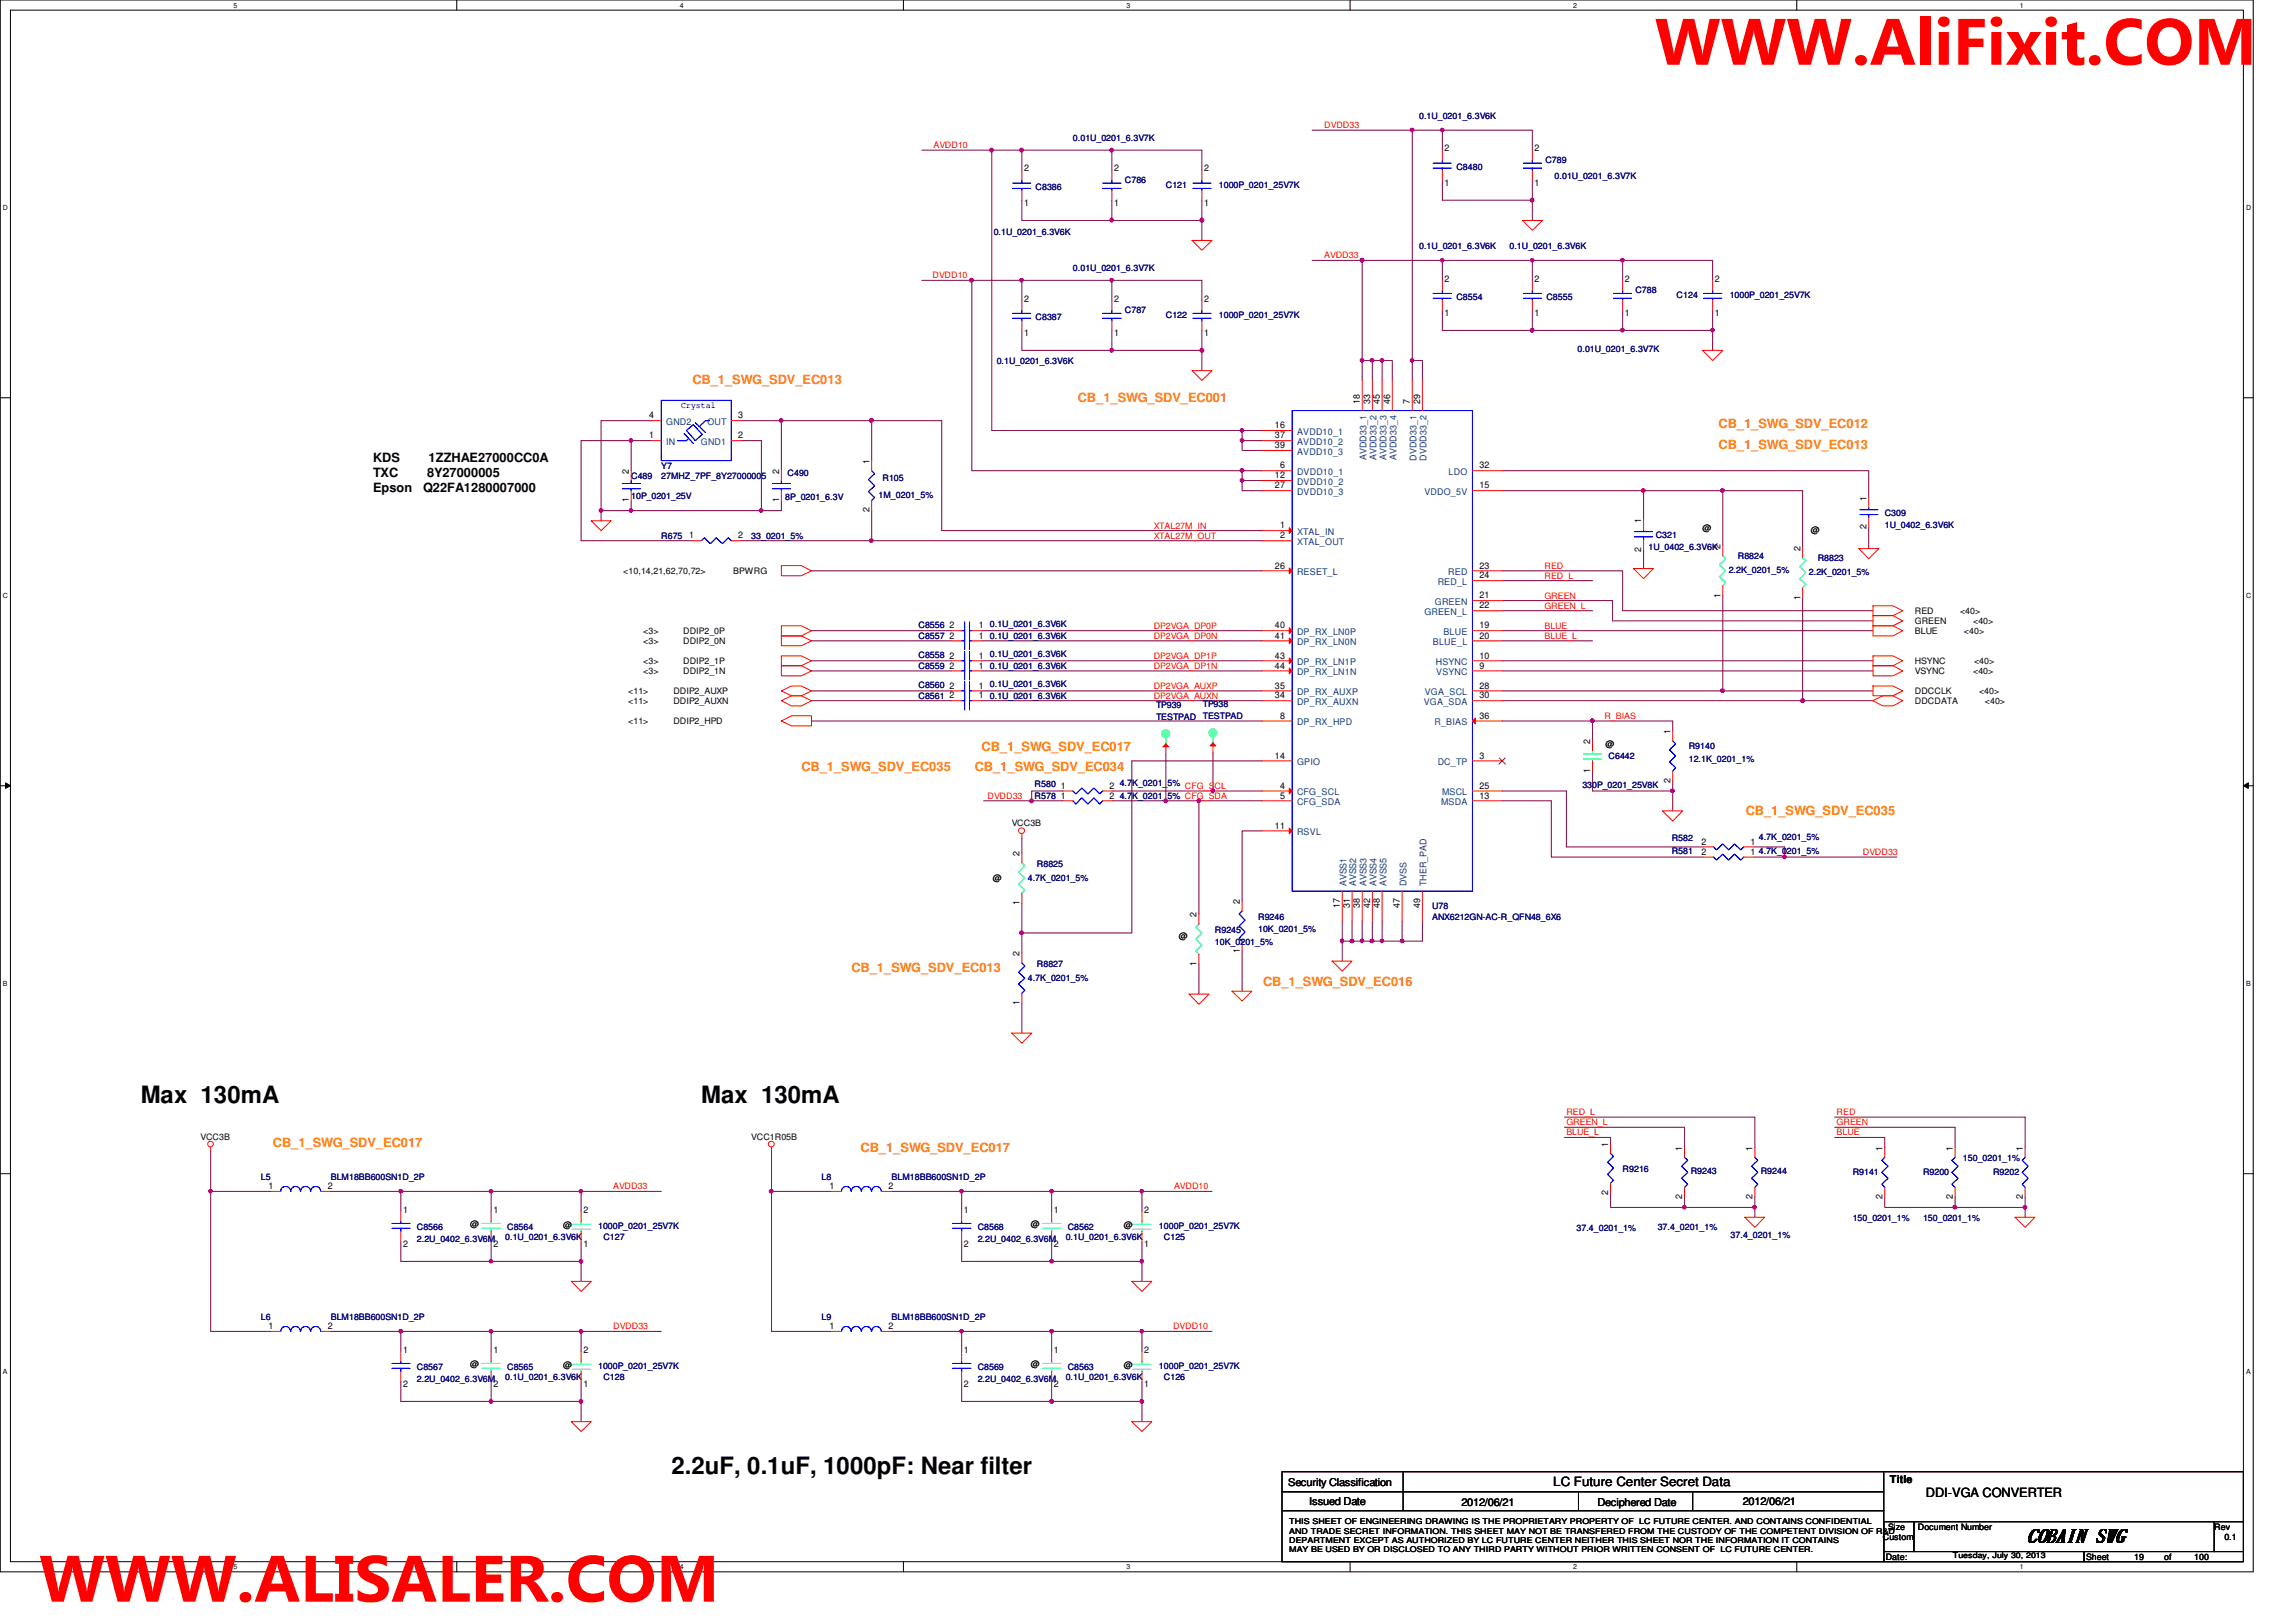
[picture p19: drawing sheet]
<svg xmlns="http://www.w3.org/2000/svg" width="297mm" height="210mm" viewBox="0 0 297 210" stroke-linecap="round" stroke-linejoin="round" font-family="sans-serif">
<defs><g id="words">
<g font-size="8.5" fill="#f00">
<text x="214.1" y="8.4">WWW.AliFixit.COM</text>
<text x="5.1" y="207.3">WWW.ALISALER.COM</text>
</g>
<g font-size="3.1">
<text x="18.2" y="142.8">Max 130mA</text>
<text x="90.7" y="142.8">Max 130mA</text>
<text x="86.9" y="190.7">2.2uF, 0.1uF, 1000pF: Near filter</text>
</g>
<text font-size="2.4" x="262.2" y="199.5">COBAIN SWG</text>
<g font-size="1.7" fill="#ff8000">
<text x="89.6" y="49.7">CB_1_SWG_SDV_EC013</text>
<text x="139.4" y="52.1">CB_1_SWG_SDV_EC001</text>
<text x="222.3" y="55.4">CB_1_SWG_SDV_EC012</text>
<text x="222.3" y="58.2">CB_1_SWG_SDV_EC013</text>
<text x="103.7" y="99.7">CB_1_SWG_SDV_EC035</text>
<text x="126.1" y="99.7">CB_1_SWG_SDV_EC034</text>
<text x="127" y="97.2">CB_1_SWG_SDV_EC017</text>
<text x="225.8" y="105.5">CB_1_SWG_SDV_EC035</text>
<text x="110.1" y="125.8">CB_1_SWG_SDV_EC013</text>
<text x="163.4" y="127.6">CB_1_SWG_SDV_EC016</text>
<text x="35.3" y="148.4">CB_1_SWG_SDV_EC017</text>
<text x="111.3" y="149.1">CB_1_SWG_SDV_EC017</text>
</g>
<g font-size="1.7">
<text x="48.3" y="59.8">KDS</text>
<text x="55.5" y="59.8">1ZZHAE27000CC0A</text>
<text x="48.3" y="63.7">Epson</text>
<text x="48.3" y="61.8">TXC</text>
<text x="54.7" y="63.7">Q22FA1280007000</text>
<text x="55.2" y="61.8">8Y27000005</text>
<text x="201" y="192.3">LC Future Center Secret Data</text>
<text x="249.2" y="193.7">DDI-VGA CONVERTER</text>
</g>
<g font-size="1.4">
<text x="244.5" y="191.9">Title</text>
<text x="166.7" y="192.3">Security Classification</text>
<text x="169.4" y="194.7">Issued Date</text>
<text x="189.1" y="194.9">2012/06/21</text>
<text x="206.7" y="194.9">Deciphered Date</text>
<text x="225.5" y="194.7">2012/06/21</text>
</g>
<g font-size="1.2">
<text x="132.5" y="22.2">2</text>
<text x="144.1" y="22.2">2</text>
<text x="155.8" y="22.2">2</text>
<text x="186.9" y="19.6">2</text>
<text x="198.5" y="19.6">2</text>
<text x="132.5" y="26.6">1</text>
<text x="144.1" y="26.6">1</text>
<text x="155.8" y="26.6">1</text>
<text x="186.9" y="24">1</text>
<text x="198.5" y="24">1</text>
<text x="132.5" y="39">2</text>
<text x="144.1" y="39">2</text>
<text x="155.8" y="39">2</text>
<text x="186.9" y="40.9">1</text>
<text x="186.9" y="36.4">2</text>
<text x="198.5" y="40.9">1</text>
<text x="198.5" y="36.4">2</text>
<text x="210.2" y="40.9">1</text>
<text x="210.2" y="36.4">2</text>
<text x="221.9" y="40.9">1</text>
<text x="221.9" y="36.4">2</text>
<text x="132.5" y="43.5">1</text>
<text x="144.1" y="43.5">1</text>
<text x="155.8" y="43.5">1</text>
<text x="175.9" y="52.2" transform="rotate(-90 175.9 52.2)">18</text>
<text x="177.2" y="52.2" transform="rotate(-90 177.2 52.2)">33</text>
<text x="178.5" y="52.2" transform="rotate(-90 178.5 52.2)">45</text>
<text x="179.8" y="52.2" transform="rotate(-90 179.8 52.2)">46</text>
<text x="182.4" y="52.2" transform="rotate(-90 182.4 52.2)">7</text>
<text x="183.7" y="52.2" transform="rotate(-90 183.7 52.2)">29</text>
<text x="84" y="56.7">1</text>
<text x="84" y="54.1">4</text>
<text x="95.5" y="54.1">3</text>
<text x="95.5" y="56.7">2</text>
<text x="164.9" y="55.4">16</text>
<text x="164.9" y="56.7">37</text>
<text x="164.9" y="58">39</text>
<text x="81.4" y="65" transform="rotate(-90 81.4 65)">1</text>
<text x="81.4" y="61.3" transform="rotate(-90 81.4 61.3)">2</text>
<text x="100.8" y="65" transform="rotate(-90 100.8 65)">1</text>
<text x="100.8" y="61.3" transform="rotate(-90 100.8 61.3)">2</text>
<text x="112.5" y="60" transform="rotate(-90 112.5 60)">1</text>
<text x="164.9" y="63.2">27</text>
<text x="164.9" y="61.9">12</text>
<text x="165.6" y="60.6">6</text>
<text x="191.4" y="63.2">15</text>
<text x="191.4" y="60.6">32</text>
<text x="241.5" y="64.8" transform="rotate(-90 241.5 64.8)">1</text>
<text x="89.2" y="69.7">1</text>
<text x="95.5" y="69.7">2</text>
<text x="112.5" y="66.3" transform="rotate(-90 112.5 66.3)">2</text>
<text x="165.6" y="69.7">2</text>
<text x="165.6" y="68.4">1</text>
<text x="212.3" y="71.4" transform="rotate(-90 212.3 71.4)">2</text>
<text x="212.3" y="67.6" transform="rotate(-90 212.3 67.6)">1</text>
<text x="222.6" y="71" transform="rotate(-90 222.6 71)">2</text>
<text x="232.9" y="71.3" transform="rotate(-90 232.9 71.3)">2</text>
<text x="241.5" y="68.5" transform="rotate(-90 241.5 68.5)">2</text>
<text x="164.9" y="73.6">26</text>
<text x="191.4" y="74.8">24</text>
<text x="191.4" y="73.6">23</text>
<text x="191.4" y="77.4">21</text>
<text x="222.6" y="77.3" transform="rotate(-90 222.6 77.3)">1</text>
<text x="232.9" y="77.6" transform="rotate(-90 232.9 77.6)">1</text>
<text x="122.8" y="81.3">2</text>
<text x="122.8" y="82.6">2</text>
<text x="126.6" y="81.3">1</text>
<text x="126.6" y="82.6">1</text>
<text x="164.9" y="81.3">40</text>
<text x="164.9" y="82.6">41</text>
<text x="191.4" y="82.6">20</text>
<text x="191.4" y="81.3">19</text>
<text x="191.4" y="78.7">22</text>
<text x="122.8" y="85.2">2</text>
<text x="122.8" y="86.5">2</text>
<text x="122.8" y="89.1">2</text>
<text x="126.6" y="85.2">1</text>
<text x="126.6" y="86.5">1</text>
<text x="126.6" y="89.1">1</text>
<text x="164.9" y="86.5">44</text>
<text x="164.9" y="85.2">43</text>
<text x="164.9" y="89.1">35</text>
<text x="191.4" y="86.5">9</text>
<text x="191.4" y="85.2">10</text>
<text x="191.4" y="89.1">28</text>
<text x="122.8" y="90.4">2</text>
<text x="126.6" y="90.4">1</text>
<text x="164.9" y="90.4">34</text>
<text x="165.6" y="93">8</text>
<text x="191.4" y="93">36</text>
<text x="191.4" y="90.4">30</text>
<text x="216.1" y="95" transform="rotate(-90 216.1 95)">1</text>
<text x="164.9" y="98.2">14</text>
<text x="191.4" y="98.2">3</text>
<text x="205.7" y="100" transform="rotate(-90 205.7 100)">1</text>
<text x="205.7" y="96.3" transform="rotate(-90 205.7 96.3)">2</text>
<text x="216.1" y="101.3" transform="rotate(-90 216.1 101.3)">2</text>
<text x="137.2" y="103.3">1</text>
<text x="137.2" y="102.1">1</text>
<text x="143.5" y="103.3">2</text>
<text x="143.5" y="102.1">2</text>
<text x="164.9" y="107.2">11</text>
<text x="165.6" y="103.3">5</text>
<text x="165.6" y="102.1">4</text>
<text x="191.4" y="103.3">13</text>
<text x="191.4" y="102.1">25</text>
<text x="131.9" y="110.8" transform="rotate(-90 131.9 110.8)">2</text>
<text x="220.1" y="110.6">2</text>
<text x="220.1" y="109.3">2</text>
<text x="226.5" y="110.6">1</text>
<text x="226.5" y="109.3">1</text>
<text x="131.9" y="117.1" transform="rotate(-90 131.9 117.1)">1</text>
<text x="154.8" y="118.7" transform="rotate(-90 154.8 118.7)">2</text>
<text x="160.4" y="117" transform="rotate(-90 160.4 117)">2</text>
<text x="173.4" y="117.5" transform="rotate(-90 173.4 117.5)">17</text>
<text x="174.6" y="117.5" transform="rotate(-90 174.6 117.5)">31</text>
<text x="175.9" y="117.5" transform="rotate(-90 175.9 117.5)">38</text>
<text x="177.2" y="117.5" transform="rotate(-90 177.2 117.5)">42</text>
<text x="178.5" y="117.5" transform="rotate(-90 178.5 117.5)">48</text>
<text x="181.1" y="117.5" transform="rotate(-90 181.1 117.5)">47</text>
<text x="183.7" y="117.5" transform="rotate(-90 183.7 117.5)">49</text>
<text x="131.9" y="123.7" transform="rotate(-90 131.9 123.7)">2</text>
<text x="154.8" y="125" transform="rotate(-90 154.8 125)">1</text>
<text x="160.4" y="123.3" transform="rotate(-90 160.4 123.3)">1</text>
<text x="131.9" y="130" transform="rotate(-90 131.9 130)">1</text>
<text x="208.1" y="148.4" transform="rotate(-90 208.1 148.4)">1</text>
<text x="217.6" y="148.9" transform="rotate(-90 217.6 148.9)">1</text>
<text x="226.7" y="148.9" transform="rotate(-90 226.7 148.9)">1</text>
<text x="243.5" y="148.9" transform="rotate(-90 243.5 148.9)">1</text>
<text x="252.6" y="148.9" transform="rotate(-90 252.6 148.9)">1</text>
<text x="261.7" y="148.9" transform="rotate(-90 261.7 148.9)">1</text>
<text x="34.8" y="153.9">1</text>
<text x="42.4" y="153.9">2</text>
<text x="107.3" y="153.9">1</text>
<text x="114.9" y="153.9">2</text>
<text x="208.1" y="154.6" transform="rotate(-90 208.1 154.6)">2</text>
<text x="217.6" y="155.2" transform="rotate(-90 217.6 155.2)">2</text>
<text x="226.7" y="155.2" transform="rotate(-90 226.7 155.2)">2</text>
<text x="243.5" y="155.2" transform="rotate(-90 243.5 155.2)">2</text>
<text x="252.6" y="155.2" transform="rotate(-90 252.6 155.2)">2</text>
<text x="261.7" y="155.2" transform="rotate(-90 261.7 155.2)">2</text>
<text x="52.2" y="156.9">1</text>
<text x="52.2" y="161.3">2</text>
<text x="63.8" y="156.9">1</text>
<text x="63.8" y="161.3">2</text>
<text x="75.5" y="161.3">1</text>
<text x="75.5" y="156.9">2</text>
<text x="124.7" y="156.9">1</text>
<text x="124.7" y="161.3">2</text>
<text x="136.4" y="156.9">1</text>
<text x="136.4" y="161.3">2</text>
<text x="148" y="161.3">1</text>
<text x="148" y="156.9">2</text>
<text x="34.8" y="172">1</text>
<text x="42.4" y="172">2</text>
<text x="107.3" y="172">1</text>
<text x="114.9" y="172">2</text>
<text x="52.2" y="175">1</text>
<text x="52.2" y="179.5">2</text>
<text x="63.8" y="175">1</text>
<text x="63.8" y="179.5">2</text>
<text x="75.5" y="179.5">1</text>
<text x="75.5" y="175">2</text>
<text x="124.7" y="175">1</text>
<text x="124.7" y="179.5">2</text>
<text x="136.4" y="175">1</text>
<text x="136.4" y="179.5">2</text>
<text x="148" y="179.5">1</text>
<text x="148" y="175">2</text>
</g>
<g font-size="1.2" fill="#004080">
<text x="86.2" y="57.6">IN</text>
<text x="86.2" y="55">GND2</text>
<text x="90.7" y="57.6">GND1</text>
<text x="91.5" y="55">OUT</text>
<text x="167.8" y="56.3">AVDD10_1</text>
<text x="167.8" y="57.6">AVDD10_2</text>
<text x="167.8" y="58.8">AVDD10_3</text>
<text x="176.8" y="59.5" transform="rotate(-90 176.8 59.5)">AVDD33_1</text>
<text x="178.1" y="59.5" transform="rotate(-90 178.1 59.5)">AVDD33_2</text>
<text x="179.4" y="59.5" transform="rotate(-90 179.4 59.5)">AVDD33_3</text>
<text x="180.7" y="59.5" transform="rotate(-90 180.7 59.5)">AVDD33_4</text>
<text x="183.3" y="59.6" transform="rotate(-90 183.3 59.6)">DVDD33_1</text>
<text x="184.6" y="59.6" transform="rotate(-90 184.6 59.6)">DVDD33_2</text>
<text x="167.8" y="64.1">DVDD10_3</text>
<text x="167.8" y="61.5">DVDD10_1</text>
<text x="167.8" y="62.7">DVDD10_2</text>
<text x="184.3" y="64.1">VDDO_5V</text>
<text x="187.4" y="61.5">LDO</text>
<text x="167.8" y="70.5">XTAL_OUT</text>
<text x="167.8" y="69.2">XTAL_IN</text>
<text x="167.8" y="74.4">RESET_L</text>
<text x="186" y="75.7">RED_L</text>
<text x="187.4" y="74.4">RED</text>
<text x="167.8" y="82.2">DP_RX_LN0P</text>
<text x="167.8" y="83.5">DP_RX_LN0N</text>
<text x="184.3" y="79.6">GREEN_L</text>
<text x="185.4" y="83.5">BLUE_L</text>
<text x="185.6" y="78.3">GREEN</text>
<text x="186.7" y="82.2">BLUE</text>
<text x="167.8" y="87.4">DP_RX_LN1N</text>
<text x="167.8" y="86.1">DP_RX_LN1P</text>
<text x="167.8" y="90">DP_RX_AUXP</text>
<text x="184.3" y="90">VGA_SCL</text>
<text x="185.8" y="86.1">HSYNC</text>
<text x="185.8" y="87.4">VSYNC</text>
<text x="167.8" y="93.9">DP_RX_HPD</text>
<text x="167.8" y="91.2">DP_RX_AUXN</text>
<text x="184.2" y="91.2">VGA_SDA</text>
<text x="185.6" y="93.9">R_BIAS</text>
<text x="167.8" y="99">GPIO</text>
<text x="186" y="99">DC_TP</text>
<text x="167.8" y="104.2">CFG_SDA</text>
<text x="167.8" y="102.9">CFG_SCL</text>
<text x="186.4" y="104.2">MSDA</text>
<text x="186.6" y="102.9">MSCL</text>
<text x="167.8" y="108.1">RSVL</text>
<text x="174.2" y="114.7" transform="rotate(-90 174.2 114.7)">AVSS1</text>
<text x="175.5" y="114.7" transform="rotate(-90 175.5 114.7)">AVSS2</text>
<text x="176.8" y="114.7" transform="rotate(-90 176.8 114.7)">AVSS3</text>
<text x="178.1" y="114.7" transform="rotate(-90 178.1 114.7)">AVSS4</text>
<text x="179.4" y="114.7" transform="rotate(-90 179.4 114.7)">AVSS5</text>
<text x="181.9" y="114.7" transform="rotate(-90 181.9 114.7)">DVSS</text>
<text x="184.6" y="114.7" transform="rotate(-90 184.6 114.7)">THER_PAD</text>
</g>
<g font-size="1.1" fill="#f00">
<text x="171.3" y="16.6">DVDD33</text>
<text x="120.8" y="19.2">AVDD10</text>
<text x="171.3" y="33.4">AVDD33</text>
<text x="120.6" y="36">DVDD10</text>
<text x="149.3" y="68.4">XTAL27M_IN</text>
<text x="149.3" y="69.7">XTAL27M_OUT</text>
<text x="199.8" y="77.5">GREEN</text>
<text x="199.8" y="73.6">RED</text>
<text x="199.8" y="74.9">RED_L</text>
<text x="149.3" y="81.4">DP2VGA_DP0P</text>
<text x="149.3" y="82.7">DP2VGA_DP0N</text>
<text x="199.8" y="82.7">BLUE_L</text>
<text x="199.8" y="81.4">BLUE</text>
<text x="199.8" y="78.8">GREEN_L</text>
<text x="149.3" y="85.3">DP2VGA_DP1P</text>
<text x="149.3" y="86.6">DP2VGA_DP1N</text>
<text x="149.3" y="89.2">DP2VGA_AUXP</text>
<text x="149.3" y="90.4">DP2VGA_AUXN</text>
<text x="207.6" y="93">R_BIAS</text>
<text x="127.8" y="103.4">DVDD33</text>
<text x="153.3" y="102.1">CFG_SCL</text>
<text x="241" y="110.7">DVDD33</text>
<text x="202.6" y="146.9">BLUE_L</text>
<text x="202.6" y="145.6">GREEN_L</text>
<text x="202.6" y="144.3">RED_L</text>
<text x="237.6" y="144.3">RED</text>
<text x="237.6" y="146.9">BLUE</text>
<text x="237.6" y="145.6">GREEN</text>
<text x="79.3" y="153.9">AVDD33</text>
<text x="151.9" y="153.9">AVDD10</text>
<text x="79.3" y="172">DVDD33</text>
<text x="151.8" y="172">DVDD10</text>
</g>
<g font-size="1.1" fill="#000080">
<text x="183.6" y="15.4">0.1U_0201_6.3V6K</text>
<text x="138.8" y="18.2">0.01U_0201_6.3V7K</text>
<text x="145.5" y="23.7">C786</text>
<text x="188.4" y="22">C8480</text>
<text x="199.9" y="21.1">C789</text>
<text x="201.1" y="23.2">0.01U_0201_6.3V7K</text>
<text x="134" y="24.6">C8386</text>
<text x="150.8" y="24.3">C121</text>
<text x="157.7" y="24.3">1000P_0201_25V7K</text>
<text x="128.6" y="30.4">0.1U_0201_6.3V6K</text>
<text x="138.8" y="35.1">0.01U_0201_6.3V7K</text>
<text x="183.6" y="32.2">0.1U_0201_6.3V6K</text>
<text x="195.3" y="32.2">0.1U_0201_6.3V6K</text>
<text x="134" y="41.4">C8387</text>
<text x="145.5" y="40.5">C787</text>
<text x="150.8" y="41.1">C122</text>
<text x="157.7" y="41.1">1000P_0201_25V7K</text>
<text x="188.4" y="38.8">C8554</text>
<text x="200.1" y="38.8">C8555</text>
<text x="211.6" y="37.9">C788</text>
<text x="216.9" y="38.6">C124</text>
<text x="223.8" y="38.6">1000P_0201_25V7K</text>
<text x="128.9" y="47.1">0.1U_0201_6.3V6K</text>
<text x="204.1" y="45.6">0.01U_0201_6.3V7K</text>
<text x="81.7" y="62">C489</text>
<text x="81.7" y="64.6">10P_0201_25V</text>
<text x="85.6" y="60.7">Y7</text>
<text x="85.6" y="62">27MHZ_7PF_8Y27000005</text>
<text x="101.6" y="64.7">8P_0201_6.3V</text>
<text x="101.9" y="61.6">C490</text>
<text x="113.7" y="64.5">1M_0201_5%</text>
<text x="114.2" y="62.3">R105</text>
<text x="85.6" y="69.8">R675</text>
<text x="97.2" y="69.8">33_0201_5%</text>
<text x="213.3" y="71.2">1U_0402_6.3V6K</text>
<text x="214.2" y="69.6">C321</text>
<text x="243.8" y="66.8">C309</text>
<text x="243.8" y="68.4">1U_0402_6.3V6K</text>
<text x="223.6" y="74.2">2.2K_0201_5%</text>
<text x="224.8" y="72.3">R8824</text>
<text x="234" y="74.4">2.2K_0201_5%</text>
<text x="235.2" y="72.6">R8823</text>
<text x="118.8" y="81.3">C8556</text>
<text x="118.8" y="82.7">C8557</text>
<text x="128.1" y="81.2">0.1U_0201_6.3V6K</text>
<text x="128.1" y="82.7">0.1U_0201_6.3V6K</text>
<text x="118.8" y="85.2">C8558</text>
<text x="118.8" y="86.6">C8559</text>
<text x="118.8" y="89.1">C8560</text>
<text x="128.1" y="85">0.1U_0201_6.3V6K</text>
<text x="128.1" y="86.6">0.1U_0201_6.3V6K</text>
<text x="128.1" y="88.9">0.1U_0201_6.3V6K</text>
<text x="118.8" y="90.5">C8561</text>
<text x="128.1" y="90.5">0.1U_0201_6.3V6K</text>
<text x="149.6" y="91.7">TP939</text>
<text x="149.6" y="93.2">TESTPAD</text>
<text x="155.6" y="91.5">TP938</text>
<text x="155.6" y="93.1">TESTPAD</text>
<text x="133.9" y="101.9">R580</text>
<text x="144.9" y="101.8">4.7K_0201_5%</text>
<text x="208.1" y="98.3">C6442</text>
<text x="218.5" y="97">R9140</text>
<text x="218.5" y="98.6">12.1K_0201_1%</text>
<text x="133.9" y="103.3">R578</text>
<text x="144.9" y="103.5">4.7K_0201_5% CFG_SDA</text>
<text x="204.7" y="102">330P_0201_25V8K</text>
<text x="133" y="114">4.7K_0201_5%</text>
<text x="134.2" y="112.1">R8825</text>
<text x="216.3" y="110.6">R581</text>
<text x="216.3" y="108.9">R582</text>
<text x="227.5" y="110.6">4.7K_0201_5%</text>
<text x="227.5" y="108.8">4.7K_0201_5%</text>
<text x="162.8" y="119">R9246</text>
<text x="185.3" y="119">ANX6212GN-AC-R_QFN48_6X6</text>
<text x="185.3" y="117.7">U78</text>
<text x="134.2" y="125.1">R8827</text>
<text x="157.2" y="120.7">R9245</text>
<text x="157.2" y="122.3">10K_0201_5%</text>
<text x="162.8" y="120.6">10K_0201_5%</text>
<text x="133" y="126.9">4.7K_0201_5%</text>
<text x="33.7" y="152.7">L5</text>
<text x="42.8" y="152.7">BLM18BB600SN1D_2P</text>
<text x="106.3" y="152.7">L8</text>
<text x="115.4" y="152.7">BLM18BB600SN1D_2P</text>
<text x="209.9" y="151.6">R9216</text>
<text x="218.7" y="151.9">R9243</text>
<text x="227.8" y="151.9">R9244</text>
<text x="239.7" y="152">R9141</text>
<text x="248.8" y="152">R9200</text>
<text x="254" y="150.2">150_0201_1%</text>
<text x="257.8" y="152">R9202</text>
<text x="53.9" y="159.2">C8566</text>
<text x="53.9" y="160.7">2.2U_0402_6.3V6M</text>
<text x="65.4" y="160.4">0.1U_0201_6.3V6K</text>
<text x="65.6" y="159.2">C8564</text>
<text x="77.4" y="159">1000P_0201_25V7K</text>
<text x="78.1" y="160.4">C127</text>
<text x="126.5" y="159.2">C8568</text>
<text x="126.5" y="160.7">2.2U_0402_6.3V6M</text>
<text x="137.9" y="160.4">0.1U_0201_6.3V6K</text>
<text x="138.1" y="159.2">C8562</text>
<text x="149.9" y="159">1000P_0201_25V7K</text>
<text x="150.6" y="160.4">C125</text>
<text x="204" y="159.3">37.4_0201_1%</text>
<text x="214.5" y="159.2">37.4_0201_1%</text>
<text x="223.9" y="160.2">37.4_0201_1%</text>
<text x="239.7" y="158">150_0201_1%</text>
<text x="248.8" y="158">150_0201_1%</text>
<text x="33.7" y="170.8">L6</text>
<text x="42.8" y="170.8">BLM18BB600SN1D_2P</text>
<text x="106.3" y="170.8">L9</text>
<text x="115.4" y="170.8">BLM18BB600SN1D_2P</text>
<text x="53.9" y="177.3">C8567</text>
<text x="53.9" y="178.9">2.2U_0402_6.3V6M</text>
<text x="65.4" y="178.6">0.1U_0201_6.3V6K</text>
<text x="65.6" y="177.3">C8565</text>
<text x="77.4" y="177.2">1000P_0201_25V7K</text>
<text x="78.1" y="178.6">C128</text>
<text x="126.5" y="177.3">C8569</text>
<text x="126.5" y="178.9">2.2U_0402_6.3V6M</text>
<text x="137.9" y="178.6">0.1U_0201_6.3V6K</text>
<text x="138.1" y="177.3">C8563</text>
<text x="149.9" y="177.2">1000P_0201_25V7K</text>
<text x="150.6" y="178.6">C126</text>
</g>
<text font-size="1.1" fill="#00f" x="88.1" y="52.8">Crystal</text>
<g font-size="1.1" fill="#fff">
<text x="204.7" y="63.2">N30813578</text>
<text x="214.2" y="60.7">N35176106</text>
<text x="76.7" y="69.7">N34818886</text>
<text x="205.2" y="109.3">MSCL</text>
<text x="205.5" y="110.7">MSDA</text>
<text x="134.5" y="120.5">N105202077</text>
</g>
<g font-size="1.1">
<text x="220.3" y="68.7">@</text>
<text x="234.3" y="69">@</text>
<text x="80.6" y="74.3">&lt;10,14,21,62,70,72&gt;</text>
<text x="94.9" y="74.3">BPWRG</text>
<text x="83.2" y="82.1">&lt;3&gt;</text>
<text x="83.2" y="83.4">&lt;3&gt;</text>
<text x="88.4" y="82.1">DDIP2_0P</text>
<text x="88.4" y="83.4">DDIP2_0N</text>
<text x="247.7" y="82.1">BLUE</text>
<text x="247.7" y="80.8">GREEN</text>
<text x="247.7" y="79.5">RED</text>
<text x="253.6" y="79.5">&lt;40&gt;</text>
<text x="254.1" y="82.1">&lt;40&gt;</text>
<text x="255.3" y="80.8">&lt;40&gt;</text>
<text x="81.3" y="89.9">&lt;11&gt;</text>
<text x="83.2" y="86">&lt;3&gt;</text>
<text x="83.2" y="87.2">&lt;3&gt;</text>
<text x="87.1" y="89.9">DDIP2_AUXP</text>
<text x="88.4" y="86">DDIP2_1P</text>
<text x="88.4" y="87.2">DDIP2_1N</text>
<text x="247.7" y="89.9">DDCCLK</text>
<text x="247.7" y="86">HSYNC</text>
<text x="247.7" y="87.2">VSYNC</text>
<text x="255.3" y="87.2">&lt;40&gt;</text>
<text x="255.4" y="86">&lt;40&gt;</text>
<text x="256" y="89.9">&lt;40&gt;</text>
<text x="81.3" y="93.7">&lt;11&gt;</text>
<text x="81.3" y="91.1">&lt;11&gt;</text>
<text x="87.1" y="93.7">DDIP2_HPD</text>
<text x="87.1" y="91.1">DDIP2_AUXN</text>
<text x="247.7" y="91.1">DDCDATA</text>
<text x="256.8" y="91.1">&lt;40&gt;</text>
<text x="207.7" y="96.6">@</text>
<text x="130.9" y="106.9">VCC3B</text>
<text x="128.4" y="114">@</text>
<text x="152.5" y="121.5">@</text>
<text x="25.9" y="147.5">VCC3B</text>
<text x="97.2" y="147.5">VCC1R05B</text>
<text x="60.8" y="158.7">@</text>
<text x="72.9" y="158.9">@</text>
<text x="133.3" y="158.7">@</text>
<text x="145.4" y="158.9">@</text>
<text x="60.8" y="176.9">@</text>
<text x="72.9" y="177">@</text>
<text x="133.3" y="176.9">@</text>
<text x="145.4" y="177">@</text>
<text x="243.6" y="199.3">Custom</text>
<text x="244" y="201.9">Date:</text>
<text x="244.3" y="198">Size</text>
<text x="248.1" y="198">Document Number</text>
<text x="269.9" y="201.9">Sheet</text>
<text x="276.1" y="201.9">19</text>
<text x="280" y="201.9">of</text>
<text x="283.9" y="201.9">100</text>
<text x="286.5" y="198">Rev</text>
<text x="287.8" y="199.3">0.1</text>
</g>
<g font-size="1">
<text x="166.8" y="197.3">THIS SHEET OF ENGINEERING DRAWING IS THE PROPRIETARY PROPERTY OF LC FUTURE CENTER. AND CONTAINS CONFIDENTIAL</text>
<text x="166.8" y="198.5">AND TRADE SECRET INFORMATION. THIS SHEET MAY NOT BE TRANSFERED FROM THE CUSTODY OF THE COMPETENT DIVISION OF R&amp;D</text>
<text x="166.8" y="199.6">DEPARTMENT EXCEPT AS AUTHORIZED BY LC FUTURE CENTER NEITHER THIS SHEET NOR THE INFORMATION IT CONTAINS</text>
<text x="166.8" y="200.8">MAY BE USED BY OR DISCLOSED TO ANY THIRD PARTY WITHOUT PRIOR WRITTEN CONSENT OF LC FUTURE CENTER.</text>
<text x="252.6" y="201.7">Tuesday, July 30, 2013</text>
</g>
<g font-size=".9">
<text x="30.2" y="1">5</text>
<text x="88" y="1">4</text>
<text x="145.8" y="1">3</text>
<text x="203.5" y="1">2</text>
<text x="261.3" y="1">1</text>
<text x=".4" y="27.2">D</text>
<text x="290.6" y="27.2">D</text>
<text x=".4" y="77.3">C</text>
<text x="290.6" y="77.3">C</text>
<text x=".4" y="127.6">B</text>
<text x="290.6" y="127.6">B</text>
<text x=".4" y="177.8">A</text>
<text x="290.6" y="177.8">A</text>
<text x="30.2" y="203.1">5</text>
<text x="88" y="203.1">4</text>
<text x="145.8" y="203.1">3</text>
<text x="203.5" y="203.1">2</text>
<text x="261.3" y="203.1">1</text>
</g>
</g></defs>
<path d="M0 0h291.5v203.4h-291.5zM1.4 1.3h288.8v200.8h-288.8z" fill="none" stroke="#000" stroke-width=".13"/>
<g fill="#fff">
<path d="M30.2 .2h.5v1h-.5z"/>
<path d="M30.2 202.3h.5v1h-.5z"/>
</g>
<path d="M59.1 0v1.3M59.1 202.1v1.3" fill="none" stroke="#000" stroke-width=".13"/>
<g fill="#fff">
<path d="M88 .2h.5v1h-.5z"/>
<path d="M88 202.3h.5v1h-.5z"/>
</g>
<path d="M116.9 0v1.3M116.9 202.1v1.3" fill="none" stroke="#000" stroke-width=".13"/>
<g fill="#fff">
<path d="M145.7 .2h.6v1h-.6z"/>
<path d="M145.7 202.3h.6v1h-.6z"/>
</g>
<path d="M174.7 0v1.3M174.7 202.1v1.3" fill="none" stroke="#000" stroke-width=".13"/>
<g fill="#fff">
<path d="M203.5 .2h.5v1h-.5z"/>
<path d="M203.5 202.3h.5v1h-.5z"/>
</g>
<path d="M232.4 0v1.3M232.4 202.1v1.3" fill="none" stroke="#000" stroke-width=".13"/>
<g fill="#fff">
<path d="M261.3 .2h.5v1h-.5z"/>
<path d="M261.3 202.3h.5v1h-.5z"/>
<path d="M.4 26.4h.6v1h-.6z"/>
<path d="M290.6 26.4h.6v1h-.6z"/>
<path d="M.4 76.5h.6v1.1h-.6z"/>
<path d="M290.6 76.5h.6v1.1h-.6z"/>
</g>
<path d="M0 51.5h1.4M290.2 51.5h1.3" fill="none" stroke="#000" stroke-width=".13"/>
<g fill="#fff">
<path d="M.4 126.7h.6v1.1h-.6z"/>
<path d="M290.6 126.7h.6v1.1h-.6z"/>
</g>
<path d="M0 101.7h1.4M.7 101.3l.7 .4-.7 .3zM290.2 101.7h1.3M290.2 101.7l.7-.4v.7z" fill="none" stroke="#000" stroke-width=".13"/>
<path d="M.7 101.3l.7 .4-.7 .3zM290.2 101.7l.7-.4v.7z" fill="#000"/>
<g fill="#fff">
<path d="M.4 177h.5v1h-.5z"/>
<path d="M290.6 177h.5v1h-.5z"/>
</g>
<path d="M0 151.9h1.4M290.2 151.9h1.3" fill="none" stroke="#000" stroke-width=".13"/>
<path d="M51.9 172.3h11.6" fill="none" stroke="#800040" stroke-width=".13"/>
<circle cx="51.9" cy="172.3" r=".25" fill="#f0f"/>
<circle cx="51.9" cy="172.3" r=".25" fill="none" stroke="#f0f" stroke-width=".13"/>
<path d="M124.4 154.2h11.7" fill="none" stroke="#800040" stroke-width=".13"/>
<path d="M124.2 154h.3l.1 .1-.1 .2-.1 .1-.2-.1z" fill-rule="evenodd" fill="#f0f"/>
<path d="M124.2 154h.3l.1 .1-.1 .2-.1 .1-.2-.1z" fill="none" stroke="#f0f" stroke-width=".13"/>
<path d="M124.4 172.3h11.7" fill="none" stroke="#800040" stroke-width=".13"/>
<path d="M124.2 172.1h.3l.1 .2-.1 .1-.1 .1-.2-.1z" fill-rule="evenodd" fill="#f0f"/>
<path d="M124.2 172.1h.3l.1 .2-.1 .1-.1 .1-.2-.1z" fill="none" stroke="#f0f" stroke-width=".13"/>
<path d="M63.5 154.2v2.6M75.2 154.2v2.6M75.2 160.7v2.5" fill="none" stroke="#800040" stroke-width=".13"/>
<path d="M75 163h.3l.1 .2-.1 .2h-.2h-.1z" fill-rule="evenodd" fill="#f0f"/>
<path d="M75 163h.3l.1 .2-.1 .2h-.2h-.1z" fill="none" stroke="#f0f" stroke-width=".13"/>
<path d="M27.3 154.2v18.1M63.5 160.7v2.5" fill="none" stroke="#800040" stroke-width=".13"/>
<path d="M27.1 154h.3l.1 .1-.1 .2-.2 .1-.1-.1z" fill-rule="evenodd" fill="#f0f"/>
<path d="M27.1 154h.3l.1 .1-.1 .2-.2 .1-.1-.1z" fill="none" stroke="#f0f" stroke-width=".13"/>
<path d="M27.3 172.3h7.7M75.2 172.3h10.4" fill="none" stroke="#800040" stroke-width=".13"/>
<path d="M75 172.1h.3l.1 .2-.1 .1-.2 .1-.1-.1z" fill-rule="evenodd" fill="#f0f"/>
<path d="M75 172.1h.3l.1 .2-.1 .1-.2 .1-.1-.1z" fill="none" stroke="#f0f" stroke-width=".13"/>
<path d="M27.3 154.2h7.7M75.2 154.2h10.4" fill="none" stroke="#800040" stroke-width=".13"/>
<path d="M75 154h.3l.1 .1-.1 .2-.2 .1-.1-.1z" fill-rule="evenodd" fill="#f0f"/>
<path d="M75 154h.3l.1 .1-.1 .2-.2 .1-.1-.1z" fill="none" stroke="#f0f" stroke-width=".13"/>
<path d="M63.5 163.2h11.7" fill="none" stroke="#800040" stroke-width=".13"/>
<path d="M63.3 163h.4l.1 .2-.1 .2h-.2h-.2z" fill-rule="evenodd" fill="#f0f"/>
<path d="M63.3 163h.4l.1 .2-.1 .2h-.2h-.2z" fill="none" stroke="#f0f" stroke-width=".13"/>
<path d="M51.9 154.2h11.6" fill="none" stroke="#800040" stroke-width=".13"/>
<circle cx="51.9" cy="154.1" r=".25" fill="#f0f"/>
<circle cx="51.9" cy="154.1" r=".25" fill="none" stroke="#f0f" stroke-width=".13"/>
<path d="M63.5 154.2h11.7" fill="none" stroke="#800040" stroke-width=".13"/>
<path d="M63.3 154h.4l.1 .1-.1 .2-.2 .1-.2-.1z" fill-rule="evenodd" fill="#f0f"/>
<path d="M63.3 154h.4l.1 .1-.1 .2-.2 .1-.2-.1z" fill="none" stroke="#f0f" stroke-width=".13"/>
<path d="M63.5 174.9v-2.6h11.7v2.6M75.2 163.2v2.6" fill="none" stroke="#800040" stroke-width=".13"/>
<path d="M63.3 172.1h.4l.1 .2-.1 .1-.2 .1-.2-.1z" fill-rule="evenodd" fill="#f0f"/>
<path d="M63.3 172.1h.4l.1 .2-.1 .1-.2 .1-.2-.1z" fill="none" stroke="#f0f" stroke-width=".13"/>
<path d="M63.5 178.8v2.6M51.9 181.4h11.6M63.5 181.4h11.7v2.6" fill="none" stroke="#800040" stroke-width=".13"/>
<path d="M75 181.2l.1-.1 .3 .1-.1 .3-.2 .1-.1-.1z" fill-rule="evenodd" fill="#f0f"/>
<path d="M75 181.2l.1-.1 .3 .1-.1 .3-.2 .1-.1-.1z" fill="none" stroke="#f0f" stroke-width=".13"/>
<path d="M63.3 181.2l.2-.1 .2 .1v.3l-.2 .1-.2-.1z" fill-rule="evenodd" fill="#f0f"/>
<path d="M63.3 181.2l.2-.1 .2 .1v.3l-.2 .1-.2-.1z" fill="none" stroke="#f0f" stroke-width=".13"/>
<path d="M99.8 154.2v18.1M75.2 178.8v2.6" fill="none" stroke="#800040" stroke-width=".13"/>
<circle cx="99.8" cy="154.1" r=".25" fill="#f0f"/>
<circle cx="99.8" cy="154.1" r=".25" fill="none" stroke="#f0f" stroke-width=".13"/>
<path d="M136.1 160.7v2.5h11.6v-2.5" fill="none" stroke="#800040" stroke-width=".13"/>
<path d="M147.5 163h.4l.1 .2-.1 .2h-.2h-.2z" fill-rule="evenodd" fill="#f0f"/>
<path d="M147.5 163h.4l.1 .2-.1 .2h-.2h-.2z" fill="none" stroke="#f0f" stroke-width=".13"/>
<circle cx="136.1" cy="163.2" r=".25" fill="#f0f"/>
<circle cx="136.1" cy="163.2" r=".25" fill="none" stroke="#f0f" stroke-width=".13"/>
<path d="M136.1 154.2h11.6v2.6" fill="none" stroke="#800040" stroke-width=".13"/>
<path d="M147.5 154h.4l.1 .1-.1 .2-.2 .1-.2-.1z" fill-rule="evenodd" fill="#f0f"/>
<path d="M147.5 154h.4l.1 .1-.1 .2-.2 .1-.2-.1z" fill="none" stroke="#f0f" stroke-width=".13"/>
<circle cx="136.1" cy="154.1" r=".25" fill="#f0f"/>
<circle cx="136.1" cy="154.1" r=".25" fill="none" stroke="#f0f" stroke-width=".13"/>
<path d="M136.1 154.2v2.6M136.1 178.8v2.6h11.6v-2.6" fill="none" stroke="#800040" stroke-width=".13"/>
<path d="M147.5 181.2l.2-.1 .2 .1v.3l-.2 .1-.2-.1z" fill-rule="evenodd" fill="#f0f"/>
<path d="M147.5 181.2l.2-.1 .2 .1v.3l-.2 .1-.2-.1z" fill="none" stroke="#f0f" stroke-width=".13"/>
<circle cx="136.1" cy="181.4" r=".26" fill="#f0f"/>
<circle cx="136.1" cy="181.4" r=".26" fill="none" stroke="#f0f" stroke-width=".13"/>
<path d="M136.1 172.3v2.6M156.8 172.3h-9.1v2.6" fill="none" stroke="#800040" stroke-width=".13"/>
<path d="M147.5 172.1h.4l.1 .2-.1 .1-.2 .1-.2-.1z" fill-rule="evenodd" fill="#f0f"/>
<path d="M147.5 172.1h.4l.1 .2-.1 .1-.2 .1-.2-.1z" fill="none" stroke="#f0f" stroke-width=".13"/>
<path d="M27.3 149v5.2M99.8 149v5.2h7.8M147.7 154.2h9.1M99.8 172.3h7.8M136.1 172.3h11.6M124.4 181.4h11.7M147.7 181.4v2.6" fill="none" stroke="#800040" stroke-width=".13"/>
<circle cx="136.1" cy="172.3" r=".25" fill="#f0f"/>
<circle cx="136.1" cy="172.3" r=".25" fill="none" stroke="#f0f" stroke-width=".13"/>
<path d="M143.8 28.5h11.7M124.4 163.2h11.7M147.7 163.2v2.6" fill="none" stroke="#800040" stroke-width=".13"/>
<circle cx="155.5" cy="28.5" r=".26" fill="#f0f"/>
<circle cx="155.5" cy="28.5" r=".26" fill="none" stroke="#f0f" stroke-width=".13"/>
<path d="M143.6 28.3l.2-.1 .2 .1v.4h-.2h-.2z" fill-rule="evenodd" fill="#f0f"/>
<path d="M143.6 28.3l.2-.1 .2 .1v.4h-.2h-.2z" fill="none" stroke="#f0f" stroke-width=".13"/>
<path d="M132.2 19.4h11.6v2.7M155.5 19.4v2.7M119.2 36.3h6.5M143.8 25.9v2.6h-11.6M155.5 25.9v2.6" fill="none" stroke="#800040" stroke-width=".13"/>
<circle cx="132.2" cy="19.4" r=".26" fill="#f0f"/>
<circle cx="132.2" cy="19.4" r=".26" fill="none" stroke="#f0f" stroke-width=".13"/>
<path d="M128.3 19.4h3.9v2.7M132.2 25.9v2.6" fill="none" stroke="#800040" stroke-width=".13"/>
<path d="M128.1 19.2h.2l.2 .1-.1 .3-.1 .1-.2-.1z" fill-rule="evenodd" fill="#f0f"/>
<path d="M128.1 19.2h.2l.2 .1-.1 .3-.1 .1-.2-.1z" fill="none" stroke="#f0f" stroke-width=".13"/>
<path d="M143.8 19.4h11.7" fill="none" stroke="#800040" stroke-width=".13"/>
<path d="M143.6 19.2h.2l.2 .1v.3l-.2 .1-.2-.1z" fill-rule="evenodd" fill="#f0f"/>
<path d="M143.6 19.2h.2l.2 .1v.3l-.2 .1-.2-.1z" fill="none" stroke="#f0f" stroke-width=".13"/>
<path d="M155.5 28.5v2.6M143.8 45.3h11.7" fill="none" stroke="#800040" stroke-width=".13"/>
<circle cx="155.5" cy="45.3" r=".26" fill="#f0f"/>
<circle cx="155.5" cy="45.3" r=".26" fill="none" stroke="#f0f" stroke-width=".13"/>
<path d="M143.6 45.1h.2l.2 .1v.3l-.2 .1-.2-.1z" fill-rule="evenodd" fill="#f0f"/>
<path d="M143.6 45.1h.2l.2 .1v.3l-.2 .1-.2-.1z" fill="none" stroke="#f0f" stroke-width=".13"/>
<path d="M132.2 36.3h11.6v2.6M155.5 36.3v2.6M143.8 42.8v2.5h-11.6M155.5 42.8v2.5" fill="none" stroke="#800040" stroke-width=".13"/>
<circle cx="132.2" cy="36.2" r=".25" fill="#f0f"/>
<circle cx="132.2" cy="36.2" r=".25" fill="none" stroke="#f0f" stroke-width=".13"/>
<path d="M132.2 36.3v2.6M143.8 36.3h11.7M132.2 42.8v2.5" fill="none" stroke="#800040" stroke-width=".13"/>
<path d="M143.6 36.1h.4l.1 .1-.1 .2-.2 .1-.2-.1z" fill-rule="evenodd" fill="#f0f"/>
<path d="M143.6 36.1h.4l.1 .1-.1 .2-.2 .1-.2-.1z" fill="none" stroke="#f0f" stroke-width=".13"/>
<path d="M155.5 45.3v2.7M77.8 66.1v1.3" fill="none" stroke="#800040" stroke-width=".13"/>
<circle cx="77.8" cy="66" r=".25" fill="#f0f"/>
<circle cx="77.8" cy="66" r=".25" fill="none" stroke="#f0f" stroke-width=".13"/>
<path d="M81.7 57h2.5M98.5 57v9.1M121.8 54.4v14.3h41.5" fill="none" stroke="#800040" stroke-width=".13"/>
<path d="M81.5 56.8h.3l.1 .2-.1 .2h-.2h-.1z" fill-rule="evenodd" fill="#f0f"/>
<path d="M81.5 56.8h.3l.1 .2-.1 .2h-.2h-.1z" fill="none" stroke="#f0f" stroke-width=".13"/>
<path d="M77.8 54.4h6.4M77.8 66.1h3.9M81.7 66.1h16.8M81.7 60.9v-3.9h-6.5v13M81.7 64.8v1.3" fill="none" stroke="#800040" stroke-width=".13"/>
<path d="M98.3 65.9h.3l.1 .1-.1 .2-.1 .1-.2-.1z" fill-rule="evenodd" fill="#f0f"/>
<path d="M98.3 65.9h.3l.1 .1-.1 .2-.1 .1-.2-.1z" fill="none" stroke="#f0f" stroke-width=".13"/>
<path d="M81.5 65.9h.3l.1 .1-.1 .2-.2 .1-.1-.1z" fill-rule="evenodd" fill="#f0f"/>
<path d="M81.5 65.9h.3l.1 .1-.1 .2-.2 .1-.1-.1z" fill="none" stroke="#f0f" stroke-width=".13"/>
<path d="M101.1 54.4v6.5M121.8 54.4h-9v5.2M101.1 64.8v1.3h-2.6" fill="none" stroke="#800040" stroke-width=".13"/>
<circle cx="112.7" cy="54.4" r=".26" fill="#f0f"/>
<circle cx="112.7" cy="54.4" r=".26" fill="none" stroke="#f0f" stroke-width=".13"/>
<path d="M101.1 54.4h11.7" fill="none" stroke="#800040" stroke-width=".13"/>
<path d="M100.9 54.2l.1-.1 .3 .2-.1 .3-.2 .1-.1-.1z" fill-rule="evenodd" fill="#f0f"/>
<path d="M100.9 54.2l.1-.1 .3 .2-.1 .3-.2 .1-.1-.1z" fill="none" stroke="#f0f" stroke-width=".13"/>
<path d="M75.2 70h14.2M95.9 70h16.9M112.8 66.1v3.9M112.8 70h50.5" fill="none" stroke="#800040" stroke-width=".13"/>
<circle cx="112.7" cy="69.9" r=".25" fill="#f0f"/>
<circle cx="112.7" cy="69.9" r=".25" fill="none" stroke="#f0f" stroke-width=".13"/>
<g fill="none" stroke="#800040" stroke-width=".13">
<path d="M105 81.6h18.1M105 82.9h18.1M105 85.5h18.1M105 86.8h18.1M105 90.7h18.1M105 89.4h18.1M105 93.3h58.3M127 81.6h36.3M127 82.9h36.3M127 85.5h36.3M127 86.8h36.3M127 89.4h36.3"/>
<path d="M127 90.7h36.3M163.3 103.6h-8.2v14.7M155.1 124.8v3.9"/>
</g>
<path d="M154.9 103.4h.2l.2 .1-.1 .3-.1 .1-.2-.1z" fill-rule="evenodd" fill="#f0f"/>
<path d="M154.9 103.4h.2l.2 .1-.1 .3-.1 .1-.2-.1z" fill="none" stroke="#f0f" stroke-width=".13"/>
<path d="M160.7 55.7h2.6M163.3 57h-2.6v1.3h2.6" fill="none" stroke="#800040" stroke-width=".13"/>
<path d="M160.5 56.8h.3l.1 .2-.1 .2h-.1h-.2z" fill-rule="evenodd" fill="#f0f"/>
<path d="M160.5 56.8h.3l.1 .2-.1 .2h-.1h-.2z" fill="none" stroke="#f0f" stroke-width=".13"/>
<path d="M160.7 55.7v1.3" fill="none" stroke="#800040" stroke-width=".13"/>
<path d="M160.5 55.5h.3l.1 .2-.1 .1-.1 .1-.2-.1z" fill-rule="evenodd" fill="#f0f"/>
<path d="M160.5 55.5h.3l.1 .2-.1 .1-.1 .1-.2-.1z" fill="none" stroke="#f0f" stroke-width=".13"/>
<path d="M160.7 62.2v1.3h2.6" fill="none" stroke="#800040" stroke-width=".13"/>
<path d="M160.5 62h.3l.1 .1-.1 .2-.1 .1-.2-.1z" fill-rule="evenodd" fill="#f0f"/>
<path d="M160.5 62h.3l.1 .1-.1 .2-.1 .1-.2-.1z" fill="none" stroke="#f0f" stroke-width=".13"/>
<path d="M125.7 60.9h35v1.3h2.6" fill="none" stroke="#800040" stroke-width=".13"/>
<path d="M160.5 60.7l.2-.1 .2 .1-.1 .3-.1 .1-.2-.1z" fill-rule="evenodd" fill="#f0f"/>
<path d="M160.5 60.7l.2-.1 .2 .1-.1 .3-.1 .1-.2-.1z" fill="none" stroke="#f0f" stroke-width=".13"/>
<path d="M202.4 144.6h24.6v3.9M202.4 145.9h15.5v2.6M202.4 147.2h6M208.4 154.4v1.9h9.5M217.9 154.9v1.4M227 154.9v1.4h-9.1" fill="none" stroke="#800040" stroke-width=".13"/>
<circle cx="227" cy="156.2" r=".25" fill="#f0f"/>
<circle cx="227" cy="156.2" r=".25" fill="none" stroke="#f0f" stroke-width=".13"/>
<path d="M217.7 156.1h.4v.1v.2l-.2 .1-.2-.1z" fill-rule="evenodd" fill="#f0f"/>
<path d="M217.7 156.1h.4v.1v.2l-.2 .1-.2-.1z" fill="none" stroke="#f0f" stroke-width=".13"/>
<path d="M227 156.3v1.2M237.4 144.6h24.6v3.9M243.8 154.9v1.4h9.1M252.9 145.9v2.6M252.9 154.9v1.4M262 154.9v1.4h-9.1" fill="none" stroke="#800040" stroke-width=".13"/>
<path d="M261.8 156.1h.3l.1 .1-.1 .2-.1 .1-.2-.1z" fill-rule="evenodd" fill="#f0f"/>
<path d="M261.8 156.1h.3l.1 .1-.1 .2-.1 .1-.2-.1z" fill="none" stroke="#f0f" stroke-width=".13"/>
<circle cx="252.9" cy="156.2" r=".25" fill="#f0f"/>
<circle cx="252.9" cy="156.2" r=".25" fill="none" stroke="#f0f" stroke-width=".13"/>
<path d="M77.8 54.4v11.7M105 73.9h58.3M163.3 98.5h-16.9v22.2h-14.2v2.7M132.2 108.5v1.9M132.2 129.8v3.9M237.4 145.9h15.5M237.4 147.2h6.4v1.3M262 156.3v1.2" fill="none" stroke="#800040" stroke-width=".13"/>
<circle cx="132.2" cy="120.7" r=".25" fill="#f0f"/>
<circle cx="132.2" cy="120.7" r=".25" fill="none" stroke="#f0f" stroke-width=".13"/>
<path d="M119.2 19.4h9.1M125.7 36.3h6.5M132.2 116.9v3.8M208.4 147.2v.8" fill="none" stroke="#800040" stroke-width=".13"/>
<circle cx="125.7" cy="36.2" r=".25" fill="#f0f"/>
<circle cx="125.7" cy="36.2" r=".25" fill="none" stroke="#f0f" stroke-width=".13"/>
<path d="M128.3 19.4v36.3M125.7 36.3v24.6" fill="none" stroke="#800040" stroke-width=".13"/>
<circle cx="125.7" cy="36.2" r=".25" fill="#f0f"/>
<circle cx="125.7" cy="36.2" r=".25" fill="none" stroke="#f0f" stroke-width=".13"/>
<g fill="none" stroke="#800040" stroke-width=".13">
<path d="M95.9 57h2.6M95.9 54.4h5.2M128.3 55.7h32.4M160.7 60.9h2.6M150.8 97.6v6h4.3M156.9 97.5v4.9h6.4M133.5 103.6h4M163.3 107.5h-2.6v9.1M160.7 123.1v5.2M42.8 154.2h9.1v2.6M115.4 154.2h9v2.6M42.8 172.3h9.1v2.6"/>
<path d="M51.9 178.8v2.6M51.9 160.7v2.5h11.6M115.4 172.3h9v2.6M124.4 160.7v2.5M124.4 178.8v2.6"/>
</g>
<path d="M150.6 103.4h.2l.2 .1v.3l-.2 .1-.2-.1z" fill-rule="evenodd" fill="#f0f"/>
<path d="M150.6 103.4h.2l.2 .1v.3l-.2 .1-.2-.1z" fill="none" stroke="#f0f" stroke-width=".13"/>
<path d="M144 103.6h6.8M144 102.4h12.9" fill="none" stroke="#800040" stroke-width=".13"/>
<path d="M156.7 102.2h.4v.1v.2l-.2 .1-.2-.1z" fill-rule="evenodd" fill="#f0f"/>
<path d="M156.7 102.2h.4v.1v.2l-.2 .1-.2-.1z" fill="none" stroke="#f0f" stroke-width=".13"/>
<path d="M137.5 102.4h-4v1.2" fill="none" stroke="#800040" stroke-width=".13"/>
<path d="M133.3 103.4h.1l.2 .1v.3l-.2 .1-.1-.1z" fill-rule="evenodd" fill="#f0f"/>
<path d="M133.3 103.4h.1l.2 .1v.3l-.2 .1-.1-.1z" fill="none" stroke="#f0f" stroke-width=".13"/>
<path d="M127.3 103.6h6.2M174.9 121.8h-1.3v2.6" fill="none" stroke="#800040" stroke-width=".13"/>
<circle cx="174.9" cy="121.8" r=".25" fill="#f0f"/>
<circle cx="174.9" cy="121.8" r=".25" fill="none" stroke="#f0f" stroke-width=".13"/>
<path d="M173.5 121.6h.3l.1 .2-.1 .1-.2 .1-.1-.1z" fill-rule="evenodd" fill="#f0f"/>
<path d="M173.5 121.6h.3l.1 .2-.1 .1-.2 .1-.1-.1z" fill="none" stroke="#f0f" stroke-width=".13"/>
<path d="M173.6 119.2v2.6M174.9 119.2v2.6M176.2 121.8h1.3" fill="none" stroke="#800040" stroke-width=".13"/>
<path d="M176 121.6h.4v.2v.1l-.2 .1-.2-.1z" fill-rule="evenodd" fill="#f0f"/>
<path d="M176 121.6h.4v.2v.1l-.2 .1-.2-.1z" fill="none" stroke="#f0f" stroke-width=".13"/>
<path d="M177.5 119.2v2.6" fill="none" stroke="#800040" stroke-width=".13"/>
<circle cx="177.5" cy="121.8" r=".25" fill="#f0f"/>
<circle cx="177.5" cy="121.8" r=".25" fill="none" stroke="#f0f" stroke-width=".13"/>
<path d="M181.4 119.2v2.6h2.6v-2.6" fill="none" stroke="#800040" stroke-width=".13"/>
<circle cx="181.4" cy="121.8" r=".25" fill="#f0f"/>
<circle cx="181.4" cy="121.8" r=".25" fill="none" stroke="#f0f" stroke-width=".13"/>
<path d="M176.2 119.2v2.6h-1.3M178.8 119.2v2.6h2.6" fill="none" stroke="#800040" stroke-width=".13"/>
<path d="M178.6 121.6h.3l.1 .2-.1 .1-.1 .1-.2-.1z" fill-rule="evenodd" fill="#f0f"/>
<path d="M178.6 121.6h.3l.1 .2-.1 .1-.1 .1-.2-.1z" fill="none" stroke="#f0f" stroke-width=".13"/>
<path d="M186.6 19.4v-2.6h11.6v2.6M186.6 23.3v2.6M198.2 23.3v2.6M177.5 121.8h1.3" fill="none" stroke="#800040" stroke-width=".13"/>
<path d="M186.4 16.7h.3l.1 .1-.1 .2-.1 .1-.2-.1z" fill-rule="evenodd" fill="#f0f"/>
<path d="M186.4 16.7h.3l.1 .1-.1 .2-.1 .1-.2-.1z" fill="none" stroke="#f0f" stroke-width=".13"/>
<path d="M186.6 25.9h11.6" fill="none" stroke="#800040" stroke-width=".13"/>
<path d="M198 25.7h.2l.2 .1v.3l-.2 .1-.2-.1z" fill-rule="evenodd" fill="#f0f"/>
<path d="M198 25.7h.2l.2 .1v.3l-.2 .1-.2-.1z" fill="none" stroke="#f0f" stroke-width=".13"/>
<path d="M169.8 16.8h16.8M169.8 33.7h6.4M198.2 25.9v2.6" fill="none" stroke="#800040" stroke-width=".13"/>
<path d="M176 33.5h.4v.2v.1l-.2 .1-.2-.1z" fill-rule="evenodd" fill="#f0f"/>
<path d="M176 33.5h.4v.2v.1l-.2 .1-.2-.1z" fill="none" stroke="#f0f" stroke-width=".13"/>
<path d="M176.2 33.7v13M178.8 46.7h1.3v2.5" fill="none" stroke="#800040" stroke-width=".13"/>
<path d="M178.6 46.5h.3l.1 .1-.1 .2-.1 .1-.2-.1z" fill-rule="evenodd" fill="#f0f"/>
<path d="M178.6 46.5h.3l.1 .1-.1 .2-.1 .1-.2-.1z" fill="none" stroke="#f0f" stroke-width=".13"/>
<path d="M176.2 46.7v2.5M177.5 46.7h1.3v2.5" fill="none" stroke="#800040" stroke-width=".13"/>
<circle cx="177.5" cy="46.6" r=".25" fill="#f0f"/>
<circle cx="177.5" cy="46.6" r=".25" fill="none" stroke="#f0f" stroke-width=".13"/>
<path d="M176.2 46.7h1.3v2.5" fill="none" stroke="#800040" stroke-width=".13"/>
<path d="M176 46.5h.4v.1v.2l-.2 .1-.2-.1z" fill-rule="evenodd" fill="#f0f"/>
<path d="M176 46.5h.4v.1v.2l-.2 .1-.2-.1z" fill="none" stroke="#f0f" stroke-width=".13"/>
<path d="M182.7 16.8v29.9h1.3v2.5" fill="none" stroke="#800040" stroke-width=".13"/>
<path d="M182.5 46.5h.3l.1 .1-.1 .2-.1 .1-.2-.1z" fill-rule="evenodd" fill="#f0f"/>
<path d="M182.5 46.5h.3l.1 .1-.1 .2-.1 .1-.2-.1z" fill="none" stroke="#f0f" stroke-width=".13"/>
<path d="M182.5 16.7h.3l.1 .1-.1 .2-.1 .1-.2-.1z" fill-rule="evenodd" fill="#f0f"/>
<path d="M182.5 16.7h.3l.1 .1-.1 .2-.1 .1-.2-.1z" fill="none" stroke="#f0f" stroke-width=".13"/>
<path d="M176.2 33.7h10.4M182.7 46.7v2.5" fill="none" stroke="#800040" stroke-width=".13"/>
<path d="M176 33.5h.4v.2v.1l-.2 .1-.2-.1z" fill-rule="evenodd" fill="#f0f"/>
<path d="M176 33.5h.4v.2v.1l-.2 .1-.2-.1z" fill="none" stroke="#f0f" stroke-width=".13"/>
<path d="M186.6 33.7h11.6M221.6 40.2v2.6" fill="none" stroke="#800040" stroke-width=".13"/>
<path d="M186.4 33.5h.3l.1 .2-.1 .1-.1 .1-.2-.1z" fill-rule="evenodd" fill="#f0f"/>
<path d="M186.4 33.5h.3l.1 .2-.1 .1-.1 .1-.2-.1z" fill="none" stroke="#f0f" stroke-width=".13"/>
<path d="M186.6 42.8h11.6" fill="none" stroke="#800040" stroke-width=".13"/>
<path d="M198 42.6h.4l.1 .1-.1 .2-.2 .1-.2-.1z" fill-rule="evenodd" fill="#f0f"/>
<path d="M198 42.6h.4l.1 .1-.1 .2-.2 .1-.2-.1z" fill="none" stroke="#f0f" stroke-width=".13"/>
<path d="M198.2 33.7v2.6M209.9 33.7h11.7M198.2 40.2v2.6" fill="none" stroke="#800040" stroke-width=".13"/>
<circle cx="209.9" cy="33.7" r=".25" fill="#f0f"/>
<circle cx="209.9" cy="33.7" r=".25" fill="none" stroke="#f0f" stroke-width=".13"/>
<path d="M221.6 42.8v2.5" fill="none" stroke="#800040" stroke-width=".13"/>
<path d="M221.4 42.6h.3l.1 .1-.1 .2-.2 .1-.1-.1z" fill-rule="evenodd" fill="#f0f"/>
<path d="M221.4 42.6h.3l.1 .1-.1 .2-.2 .1-.1-.1z" fill="none" stroke="#f0f" stroke-width=".13"/>
<path d="M186.6 33.7v2.6M198.2 33.7h11.7v2.6M221.6 33.7v2.6M186.6 40.2v2.6M209.9 40.2v2.6" fill="none" stroke="#800040" stroke-width=".13"/>
<path d="M198 33.5h.4l.1 .2-.1 .1-.2 .1-.2-.1z" fill-rule="evenodd" fill="#f0f"/>
<path d="M198 33.5h.4l.1 .2-.1 .1-.2 .1-.2-.1z" fill="none" stroke="#f0f" stroke-width=".13"/>
<path d="M198.2 42.8h11.7" fill="none" stroke="#800040" stroke-width=".13"/>
<path d="M198 42.6h.4l.1 .1-.1 .2-.2 .1-.2-.1z" fill-rule="evenodd" fill="#f0f"/>
<path d="M198 42.6h.4l.1 .1-.1 .2-.2 .1-.2-.1z" fill="none" stroke="#f0f" stroke-width=".13"/>
<path d="M209.9 42.8h11.7" fill="none" stroke="#800040" stroke-width=".13"/>
<circle cx="209.9" cy="42.7" r=".25" fill="#f0f"/>
<circle cx="209.9" cy="42.7" r=".25" fill="none" stroke="#f0f" stroke-width=".13"/>
<path d="M226.9 110.9h18.5" fill="none" stroke="#800040" stroke-width=".13"/>
<path d="M230.7 110.7h.3l.1 .2-.1 .1-.2 .1-.1-.1z" fill-rule="evenodd" fill="#f0f"/>
<path d="M230.7 110.7h.3l.1 .2-.1 .1-.2 .1-.1-.1z" fill="none" stroke="#f0f" stroke-width=".13"/>
<path d="M194.3 93.3h11.7v2.6M216.4 93.3v1.3M194.3 102.4h8.3v7.2h17.8M194.3 103.6h6.4v7.3h19.7M216.4 101v1.4h-10.4M226.9 109.6h4v1.3" fill="none" stroke="#800040" stroke-width=".13"/>
<circle cx="216.4" cy="102.3" r=".25" fill="#f0f"/>
<circle cx="216.4" cy="102.3" r=".25" fill="none" stroke="#f0f" stroke-width=".13"/>
<path d="M206 93.3h10.4M206 99.8v2.6M216.4 102.4v2.5" fill="none" stroke="#800040" stroke-width=".13"/>
<path d="M205.8 93.1l.2-.1 .2 .1v.3l-.2 .1-.2-.1z" fill-rule="evenodd" fill="#f0f"/>
<path d="M205.8 93.1l.2-.1 .2 .1v.3l-.2 .1-.2-.1z" fill="none" stroke="#f0f" stroke-width=".13"/>
<path d="M233.2 90.7h9.1" fill="none" stroke="#800040" stroke-width=".13"/>
<circle cx="233.2" cy="90.7" r=".26" fill="#f0f"/>
<circle cx="233.2" cy="90.7" r=".26" fill="none" stroke="#f0f" stroke-width=".13"/>
<path d="M194.3 73.9h15.6v5.1h32.4M194.3 79h11.7M194.3 75.1h11.7M194.3 77.7h14.3v2.6h33.7M212.6 67.3v-3.8h10.3v7.1M212.6 71.1v2.5M233.2 63.5v7.4M194.3 86.8h48M194.3 85.5h48M194.3 81.6h48M194.3 82.9h11.7" fill="none" stroke="#800040" stroke-width=".13"/>
<path d="M212.4 63.3h.4v.2v.1l-.2 .1-.2-.1z" fill-rule="evenodd" fill="#f0f"/>
<path d="M212.4 63.3h.4v.2v.1l-.2 .1-.2-.1z" fill="none" stroke="#f0f" stroke-width=".13"/>
<path d="M222.9 63.5h10.3" fill="none" stroke="#800040" stroke-width=".13"/>
<circle cx="222.8" cy="63.5" r=".25" fill="#f0f"/>
<circle cx="222.8" cy="63.5" r=".25" fill="none" stroke="#f0f" stroke-width=".13"/>
<path d="M194.3 60.9h47.5v3.5M194.3 63.5h18.3M241.8 68.3v2.7M222.9 89.4h19.4" fill="none" stroke="#800040" stroke-width=".13"/>
<circle cx="222.8" cy="89.4" r=".25" fill="#f0f"/>
<circle cx="222.8" cy="89.4" r=".25" fill="none" stroke="#f0f" stroke-width=".13"/>
<path d="M222.9 77.1v12.3h-28.6M233.2 77.3v13.4h-38.9" fill="none" stroke="#800040" stroke-width=".13"/>
<g fill="none" stroke="#f00" stroke-width=".13">
<path d="M132.2 24.6v1.3M132.2 22.1v1.2M143.8 24.6v1.3M143.8 22.1v1.2M154.2 31.1h2.6l-1.3 1.3zM197 28.5h2.6l-1.4 1.3zM154.2 48h2.6l-1.3 1.2zM220.3 45.3h2.6l-1.3 1.4zM76.5 67.4h2.6l-1.3 1.3zM101.1 73.2h2.6l1.3 .7-1.3 .6h-2.6zM163.3 70h3.9M211.3 73.6h2.6l-1.3 1.3z"/>
<path d="M240.5 71h2.6l-1.3 1.3zM242.3 79.7h2.6l1.3 .6-1.3 .7h-2.6zM242.3 78.4h2.6l1.3 .6-1.3 .7h-2.6zM101.1 93.3l1.3-.7h2.6v1.3h-2.6zM101.1 89.4l1.3-.6h1.3l1.3 .6-1.3 .6h-1.3zM101.1 90.7l1.3-.7h1.3l1.3 .7-1.3 .7h-1.3zM101.1 81h2.6l1.3 .6-1.3 .7h-2.6zM101.1 82.3h2.6l1.3 .6-1.3 .7h-2.6zM101.1 84.9h2.6l1.3 .6-1.3 .6h-2.6zM101.1 86.1h2.6l1.3 .7-1.3 .7h-2.6zM190.5 98.5h3.8M242.3 88.8h2.6l1.3 .6-1.3 .6h-2.6z"/>
<path d="M242.3 90.7l1.3-.7h1.3l1.3 .7-1.3 .7h-1.3zM242.3 84.9h2.6l1.3 .6-1.3 .6h-2.6zM242.3 86.1h2.6l1.3 .7-1.3 .7h-2.6zM242.3 81h2.6l1.3 .6-1.3 .7h-2.6zM132.2 107.9v.6M215.1 104.9h2.6l-1.3 1.4zM130.9 133.7h2.6l-1.3 1.3zM153.8 128.7h2.6l-1.3 1.3zM159.4 128.3h2.6l-1.3 1.2zM172.3 124.4h2.6l-1.3 1.3zM27.3 148.5v.5M99.8 148.5v.5"/>
<path d="M136.1 156.8v1.3M136.1 159.3v1.4M225.7 157.5h2.6l-1.3 1.3zM260.7 157.5h2.6l-1.3 1.3zM73.9 165.8h2.6l-1.3 1.3zM146.4 165.8h2.6l-1.3 1.3zM73.9 184h2.6l-1.3 1.3zM146.4 184h2.6l-1.3 1.3z"/>
<circle cx="132.2" cy="107.5" r=".37"/>
<circle cx="27.2" cy="148.1" r=".37"/>
<circle cx="99.8" cy="148.1" r=".37"/>
</g>
<path d="M165.9 190.5h77.8v2.5h-77.8zM165.9 193h77.8v2.5h-77.8zM165.9 195.5h77.8v6.6h-77.8zM181.5 190.5v5M204.2 193v2.5M219 193v2.5M243.6 190.5h46.6v6.4M243.7 196.9h3.9v3.9h-3.9zM247.6 196.9h38.9v3.9h-38.9zM286.5 196.9h3.7v3.9h-3.7zM243.7 200.8h25.9v1.3h-25.9zM269.6 200.8h20.6v1.3h-20.6z" fill="none" stroke="#000" stroke-width=".13"/>
<path d="M134.9 159h2.3M134.9 158.3h2.3M136.1 158.1v.2M136.1 159v.3" fill="none" stroke="#00ff80" stroke-width=".13"/>
<path d="M131 23.7h2.3M131 24.4h2.3M132.2 24.4v.2M132.2 23.3v.4M142.7 23.7h2.3M142.7 24.4h2.3M143.8 24.4v.2M143.8 23.3v.4M167.2 53.1h23.3v62.2h-23.3z" fill="none" stroke="#00f" stroke-width=".13"/>
<path d="M194 98.1l.8 .8M194.7 98.1l-.8 .8" fill="none" stroke="#804000" stroke-width=".13"/>
<path d="M166.8 73.5l.4 .4-.4 .4z" fill="#f00"/>
<path d="M163.3 73.9h3.9M166.8 73.5l.4 .4-.4 .4z" fill="none" stroke="#f00" stroke-width=".13"/>
<path d="M190.5 93.3l.4-.4v.8z" fill="#f00"/>
<path d="M190.5 93.3l.4-.4v.8zM190.5 93.3h3.8" fill="none" stroke="#f00" stroke-width=".13"/>
<path d="M166.8 68.3l.4 .4-.4 .3z" fill="#f00"/>
<path d="M178.8 49.2v3.9M182.7 49.2v3.9M184 49.2v3.9M163.3 68.7h3.9M163.3 63.5h3.9M166.8 68.3l.4 .4-.4 .3zM190.5 89.4h3.8M163.3 103.6h3.9" fill="none" stroke="#f00" stroke-width=".13"/>
<path d="M166.8 102l.4 .4-.4 .3z" fill="#f00"/>
<path d="M180.1 49.2v3.9M163.3 60.9h3.9M163.3 102.4h3.9M166.8 102l.4 .4-.4 .3zM178.8 115.3v3.9M181.4 115.3v3.9" fill="none" stroke="#f00" stroke-width=".13"/>
<path d="M166.8 86.4l.4 .4-.4 .4z" fill="#f00"/>
<path d="M163.3 86.8h3.9M166.8 86.4l.4 .4-.4 .4zM177.5 115.3v3.9" fill="none" stroke="#f00" stroke-width=".13"/>
<path d="M166.8 85.1l.4 .4-.4 .4z" fill="#f00"/>
<path d="M163.3 85.5h3.9M166.8 85.1l.4 .4-.4 .4zM190.5 86.8h3.8" fill="none" stroke="#f00" stroke-width=".13"/>
<path d="M166.8 107.1l.4 .4-.4 .4z" fill="#f00"/>
<g fill="none" stroke="#f00" stroke-width=".13">
<path d="M163.3 55.7h3.9M176.2 49.2v3.9M177.5 49.2v3.9M163.3 62.2h3.9M190.5 60.9h3.8M190.5 77.7h3.8M190.5 79h3.8M190.5 73.9h3.8M190.5 63.5h3.8M163.3 98.5h3.9M163.3 93.3h3.9M163.3 90.7h3.9"/>
<path d="M163.3 89.4h3.9M190.5 90.7h3.8M190.5 85.5h3.8M190.5 81.6h3.8M190.5 82.9h3.8M163.3 107.5h3.9M166.8 107.1l.4 .4-.4 .4zM173.6 115.3v3.9M174.9 115.3v3.9M190.5 103.6h3.8"/>
</g>
<path d="M166.8 81.2l.4 .4-.4 .4z" fill="#f00"/>
<path d="M163.3 81.6h3.9M166.8 81.2l.4 .4-.4 .4z" fill="none" stroke="#f00" stroke-width=".13"/>
<path d="M166.8 82.6l.4 .3-.4 .4z" fill="#f00"/>
<g fill="none" stroke="#f00" stroke-width=".13">
<path d="M198.2 19.4v1.3M132.2 38.9v1.3M143.8 38.9v1.3M155.5 38.9v1.3M198.2 22.1v1.2M209.9 38.9v1.3M209.9 36.3v1.3M112.8 59.6v1.3M132.2 41.5v1.3M143.8 41.5v1.3M155.5 41.5v1.3M163.3 57h3.9"/>
<path d="M163.3 58.3h3.9M89.4 70h1.3M94.6 70h1.3M101.1 63.5v1.3M101.1 60.9v1.3M112.8 64.8v1.3M190.5 75.1h3.8M163.3 82.9h3.9M166.8 82.6l.4 .3-.4 .4zM137.5 103.6h1.3M142.7 103.6h1.3M176.2 115.3v3.9"/>
<path d="M184 115.3v3.9M190.5 102.4h3.8M220.4 110.9h1.3M220.4 109.6h1.3M225.6 110.9h1.3M225.6 109.6h1.3M63.5 156.8v1.3M63.5 159.3v1.4M124.4 156.8v1.3M124.4 159.3v1.4M243.8 148.5v1.3M243.8 153.7v1.2"/>
<path d="M252.9 148.5v1.3M252.9 153.7v1.2M107.6 172.3h1.3M114 172.3h1.4M124.4 174.9v1.3M124.4 177.5v1.3M136.1 174.9v1.3M136.1 177.5v1.3"/>
</g>
<g fill="none" stroke="#00f" stroke-width=".13">
<path d="M197.1 21.1h2.3M197.1 21.8h2.3M198.2 21.8v.3M198.2 20.7v.4M208.7 38h2.4M208.7 38.6h2.4M209.9 38.6v.3M209.9 37.6v.4M131 40.6h2.3M131 41.2h2.3M132.2 41.2v.3M132.2 40.2v.4"/>
<path d="M142.7 40.6h2.3M142.7 41.2h2.3M143.8 41.2v.3M143.8 40.2v.4M154.3 40.6h2.4M154.3 41.2h2.4M155.5 41.2v.3M155.5 40.2v.4M90.7 70l.4-.4 .8 .8 .8-.8 .8 .8 .7-.8 .4 .4M99.9 62.6h2.4M99.9 63.2h2.4M101.1 63.2v.3"/>
<path d="M101.1 62.2v.4M112.8 60.9l.4 .4-.9 .8 .9 .8-.9 .7 .9 .8-.4 .4M138.8 103.6l.4 .5 .8-.8 .8 .8 .7-.8 .8 .8 .4-.5M221.7 110.9l.4 .4 .8-.8 .7 .8 .8-.8 .8 .8 .4-.4M221.7 109.6l.4 .4 .8-.8 .7 .8 .8-.8 .8 .8 .4-.4M123.2 159h2.4M123.2 158.3h2.4M124.4 158.1v.2M124.4 159v.3M243.8 149.8l-.3 .4 .8 .7-.8 .8 .8 .8-.8 .7 .3 .5M252.9 149.8l-.4 .4 .8 .7-.8 .8 .8 .8-.8 .7 .4 .5M110.1 172.3a.61 .61 0 0 0-.6-.6 .61 .61 0 0 0-.6 .6"/>
<path d="M111.4 172.3a.63 .63 0 0 0-.6-.6 .63 .63 0 0 0-.7 .6M111.5 172.3a.63 .63 0 0 1 .6-.6 .63 .63 0 0 1 .6 .6M114 172.3a.61 .61 0 0 0-.6-.6 .61 .61 0 0 0-.6 .6M123.2 177.1h2.4M123.2 176.4h2.4M124.4 176.2v.2M124.4 177.1v.4"/>
</g>
<path d="M62.4 159h2.3M62.4 158.3h2.3M63.5 158.1v.2M63.5 159v.3M134.9 177.1h2.3M134.9 176.4h2.3M136.1 176.2v.2M136.1 177.1v.4" fill="none" stroke="#00ff80" stroke-width=".13"/>
<circle cx="156.9" cy="94.8" r=".5" fill="#00ff80"/>
<g fill="none" stroke="#00ff80" stroke-width=".13">
<path d="M156.9 95.4v.7"/>
<circle cx="156.9" cy="94.8" r=".5"/>
</g>
<circle cx="156.9" cy="94.8" r=".5" fill="#00ff80"/>
<g fill="none" stroke="#00ff80" stroke-width=".13">
<path d="M156.9 95.4v.7"/>
<circle cx="156.9" cy="94.8" r=".5"/>
</g>
<path d="M156.9 96.1l.4 .4h-.8z" fill="#f00"/>
<g fill="none" stroke="#f00" stroke-width=".13">
<path d="M155.5 24.6v1.3M155.5 22.1v1.2M221.6 38.9v1.3M221.6 36.3v1.3M156.9 96.1l.4 .4h-.8zM156.9 96.1v1.4M262 148.5v1.3M262 153.7v1.2M35 172.3h1.3M41.5 172.3h1.3M51.9 174.9v1.3M51.9 177.5v1.3"/>
<path d="M63.5 174.9v1.3M63.5 177.5v1.3"/>
</g>
<g fill="none" stroke="#00f" stroke-width=".13">
<path d="M154.3 23.7h2.4M154.3 24.4h2.4M155.5 24.4v.2M155.5 23.3v.4M220.4 38h2.4M220.4 38.6h2.4M221.6 38.6v.3M221.6 37.6v.4M262 149.8l-.4 .4 .8 .7-.8 .8 .8 .8-.8 .7 .4 .5M37.6 172.3a.64 .64 0 0 0-.6-.6 .64 .64 0 0 0-.7 .6M38.9 172.3a.61 .61 0 0 0-.7-.6 .61 .61 0 0 0-.6 .6M38.9 172.3a.63 .63 0 0 1 .6-.6 .63 .63 0 0 1 .7 .6"/>
<path d="M41.5 172.3a.64 .64 0 0 0-.7-.6 .64 .64 0 0 0-.6 .6M50.7 177.1h2.3M50.7 176.4h2.3M51.9 176.2v.2M51.9 177.1v.4"/>
</g>
<path d="M62.4 177.1h2.3M62.4 176.4h2.3M63.5 176.2v.2M63.5 177.1v.4" fill="none" stroke="#00ff80" stroke-width=".13"/>
<circle cx="150.8" cy="94.9" r=".5" fill="#00ff80"/>
<g fill="none" stroke="#00ff80" stroke-width=".13">
<path d="M150.8 95.5v.8"/>
<circle cx="150.8" cy="94.9" r=".5"/>
</g>
<circle cx="150.8" cy="94.9" r=".5" fill="#00ff80"/>
<g fill="none" stroke="#00ff80" stroke-width=".13">
<path d="M150.8 95.5v.8"/>
<circle cx="150.8" cy="94.9" r=".5"/>
</g>
<path d="M150.8 96.3l.4 .3h-.8z" fill="#f00"/>
<g fill="none" stroke="#f00" stroke-width=".13">
<path d="M186.6 19.4v1.3M186.6 22.1v1.2M186.6 38.9v1.3M186.6 36.3v1.3M198.2 38.9v1.3M198.2 36.3v1.3M84.2 57h1.4M84.2 54.4h1.4M94.6 54.4h1.3M94.6 57h1.3M81.7 63.5v1.3M81.7 60.9v1.3"/>
<path d="M212.6 67.3v1.2M212.6 69.8v1.3M222.9 75.8v1.3M222.9 70.6v1.3M233.2 76.1v1.2M233.2 70.9v1.3M241.8 64.4v1.3M241.8 67v1.3M123.1 81.6h1.3M123.1 82.9h1.3M123.1 85.5h1.3M123.1 86.8h1.3"/>
<path d="M123.1 89.4h1.3M123.1 90.7h1.3M125.7 81.6h1.3M125.7 82.9h1.3M125.7 85.5h1.3M125.7 86.8h1.3M125.7 89.4h1.3M125.7 90.7h1.3M150.8 96.3l.4 .3h-.8zM150.8 96.3v1.3M206 98.5v1.3M206 95.9v1.3"/>
<path d="M216.4 94.6v1.3M216.4 99.8v1.2M132.2 115.6v1.3M132.2 110.4v1.3M137.5 102.4h1.3M142.7 102.4h1.3M155.1 118.3v1.3M160.7 116.6v1.3M132.2 128.5v1.3M132.2 123.4v1.2M155.1 123.5v1.3M160.7 121.8v1.3"/>
<path d="M35 154.2h1.3M41.5 154.2h1.3M51.9 156.8v1.3M51.9 159.3v1.4M75.2 159.3v1.4M75.2 156.8v1.3M107.6 154.2h1.3M114 154.2h1.4M147.7 159.3v1.4M147.7 156.8v1.3M208.4 148v1.3M208.4 153.1v1.3"/>
<path d="M217.9 148.5v1.3M217.9 153.7v1.2M227 148.5v1.3M227 153.7v1.2M75.2 177.5v1.3M75.2 174.9v1.3M147.7 177.5v1.3M147.7 174.9v1.3"/>
</g>
<g fill="none" stroke="#00f" stroke-width=".13">
<path d="M185.4 21.1h2.3M185.4 21.8h2.3M185.4 38h2.3M185.4 38.6h2.3M186.6 21.8v.3M186.6 20.7v.4M186.6 38.6v.3M186.6 37.6v.4M197.1 38h2.3M197.1 38.6h2.3M198.2 38.6v.3M198.2 37.6v.4"/>
<path d="M85.6 51.8h9v7.8h-9zM88.5 56.1l1.2 1.3M88.8 55.7l.9-.8 1.1 1.3-.8 .8zM89.1 56.8l-.3 .2h-1.2M90 54.7l1.3 1.3M91.8 54.4h-.5l-.8 .8M80.5 62.6h2.3M80.5 63.2h2.3M81.7 63.2v.3M81.7 62.2v.4M211.5 69.5h2.3M211.5 68.8h2.3"/>
<path d="M212.6 68.5v.3M212.6 69.5v.3M240.6 66.6h2.3M240.6 66h2.3M241.8 65.7v.3M241.8 66.6v.4M124.4 81.6h.4M124.4 82.9h.4M124.4 85.5h.4M124.4 86.8h.4M124.4 89.4h.4M124.4 90.7h.4"/>
<path d="M124.8 80.5v2.3M124.8 81.7v2.4M124.8 84.3v2.4M124.8 85.6v2.4M124.8 88.2v2.4M124.8 89.5v2.4M125.4 81.6h.3M125.4 82.9h.3M125.4 85.5h.3M125.4 86.8h.3M125.4 89.4h.3M125.4 90.7h.3"/>
<path d="M125.4 80.5v2.3M125.4 81.7v2.4M125.4 84.3v2.4M125.4 85.6v2.4M125.4 88.2v2.4M125.4 89.5v2.4M216.4 95.9l.4 .4-.8 .7 .8 .8-.8 .8 .8 .8-.4 .4M138.8 102.4l.4 .3 .8-.7 .8 .7 .7-.7 .8 .7 .4-.3M160.7 117.9l-.4 .4 .8 .8-.8 .7 .8 .8-.8 .8 .4 .4M132.2 124.6l.4 .4-.8 .8 .8 .8-.8 .7 .8 .8-.4 .4M37.6 154.1a.64 .64 0 0 0-.7-.6 .64 .64 0 0 0-.6 .7M38.9 154.1a.61 .61 0 0 0-.7-.6 .61 .61 0 0 0-.6 .7"/>
<path d="M40.2 154.1a.64 .64 0 0 0-.7-.6 .64 .64 0 0 0-.6 .7M41.5 154.1a.64 .64 0 0 0-.7-.6 .64 .64 0 0 0-.6 .7M50.7 159h2.3M50.7 158.3h2.3M51.9 158.1v.2M51.9 159v.3M110.1 154.1a.61 .61 0 0 0-.6-.6 .61 .61 0 0 0-.6 .7M111.4 154.1a.64 .64 0 0 0-.6-.6 .64 .64 0 0 0-.7 .7M112.7 154.1a.64 .64 0 0 0-.6-.6 .64 .64 0 0 0-.6 .7M114 154.1a.61 .61 0 0 0-.6-.6 .61 .61 0 0 0-.6 .7M208.4 149.3l.3 .3-.7 .8 .7 .8-.7 .8 .7 .7-.3 .4M217.9 149.8l.5 .4-.9 .7 .9 .8-.9 .8 .9 .7-.5 .5"/>
<path d="M227 149.8l.4 .4-.8 .7 .8 .8-.8 .8 .8 .7-.4 .5"/>
</g>
<g fill="none" stroke="#00ff80" stroke-width=".13">
<path d="M222.9 71.9l.4 .4-.8 .8 .8 .8-.8 .7 .8 .8-.4 .4M233.2 72.2l.4 .4-.8 .7 .8 .8-.8 .8 .8 .7-.4 .5M204.8 97.6h2.4M204.8 98.2h2.4M206 98.2v.3M206 97.2v.4M132.2 111.7l.4 .4-.8 .8 .8 .7-.8 .8 .8 .8-.4 .4M155.1 119.6l-.4 .4 .8 .7-.8 .8 .8 .8-.8 .8 .4 .4M74 158.5h2.4M74 159.1h2.4M75.2 159.1v.2M75.2 158.1v.4"/>
<path d="M146.6 158.5h2.3M146.6 159.1h2.3M147.7 159.1v.2M147.7 158.1v.4M74 176.6h2.4M74 177.2h2.4M75.2 177.2v.3M75.2 176.2v.4M146.6 176.6h2.3M146.6 177.2h2.3M147.7 177.2v.3M147.7 176.2v.4"/>
</g>
<circle cx="51.9" cy="172.3" r=".25" fill="#f0f"/>
<circle cx="51.9" cy="172.3" r=".25" fill="none" stroke="#f0f" stroke-width=".13"/>
<path d="M124.2 154h.3l.1 .1-.1 .2-.1 .1-.2-.1z" fill-rule="evenodd" fill="#f0f"/>
<path d="M124.2 154h.3l.1 .1-.1 .2-.1 .1-.2-.1z" fill="none" stroke="#f0f" stroke-width=".13"/>
<path d="M124.2 172.1h.3l.1 .2-.1 .1-.1 .1-.2-.1z" fill-rule="evenodd" fill="#f0f"/>
<path d="M124.2 172.1h.3l.1 .2-.1 .1-.1 .1-.2-.1z" fill="none" stroke="#f0f" stroke-width=".13"/>
<path d="M75 163h.3l.1 .2-.1 .2h-.2h-.1z" fill-rule="evenodd" fill="#f0f"/>
<path d="M75 163h.3l.1 .2-.1 .2h-.2h-.1z" fill="none" stroke="#f0f" stroke-width=".13"/>
<path d="M27.1 154h.3l.1 .1-.1 .2-.2 .1-.1-.1z" fill-rule="evenodd" fill="#f0f"/>
<path d="M27.1 154h.3l.1 .1-.1 .2-.2 .1-.1-.1z" fill="none" stroke="#f0f" stroke-width=".13"/>
<path d="M75 172.1h.3l.1 .2-.1 .1-.2 .1-.1-.1z" fill-rule="evenodd" fill="#f0f"/>
<path d="M75 172.1h.3l.1 .2-.1 .1-.2 .1-.1-.1z" fill="none" stroke="#f0f" stroke-width=".13"/>
<path d="M75 154h.3l.1 .1-.1 .2-.2 .1-.1-.1z" fill-rule="evenodd" fill="#f0f"/>
<path d="M75 154h.3l.1 .1-.1 .2-.2 .1-.1-.1z" fill="none" stroke="#f0f" stroke-width=".13"/>
<path d="M63.3 163h.4l.1 .2-.1 .2h-.2h-.2z" fill-rule="evenodd" fill="#f0f"/>
<path d="M63.3 163h.4l.1 .2-.1 .2h-.2h-.2z" fill="none" stroke="#f0f" stroke-width=".13"/>
<circle cx="51.9" cy="154.1" r=".25" fill="#f0f"/>
<circle cx="51.9" cy="154.1" r=".25" fill="none" stroke="#f0f" stroke-width=".13"/>
<path d="M63.3 154h.4l.1 .1-.1 .2-.2 .1-.2-.1z" fill-rule="evenodd" fill="#f0f"/>
<path d="M63.3 154h.4l.1 .1-.1 .2-.2 .1-.2-.1z" fill="none" stroke="#f0f" stroke-width=".13"/>
<path d="M63.3 172.1h.4l.1 .2-.1 .1-.2 .1-.2-.1z" fill-rule="evenodd" fill="#f0f"/>
<path d="M63.3 172.1h.4l.1 .2-.1 .1-.2 .1-.2-.1z" fill="none" stroke="#f0f" stroke-width=".13"/>
<path d="M75 181.2l.1-.1 .3 .1-.1 .3-.2 .1-.1-.1z" fill-rule="evenodd" fill="#f0f"/>
<path d="M75 181.2l.1-.1 .3 .1-.1 .3-.2 .1-.1-.1z" fill="none" stroke="#f0f" stroke-width=".13"/>
<path d="M63.3 181.2l.2-.1 .2 .1v.3l-.2 .1-.2-.1z" fill-rule="evenodd" fill="#f0f"/>
<path d="M63.3 181.2l.2-.1 .2 .1v.3l-.2 .1-.2-.1z" fill="none" stroke="#f0f" stroke-width=".13"/>
<circle cx="99.8" cy="154.1" r=".25" fill="#f0f"/>
<circle cx="99.8" cy="154.1" r=".25" fill="none" stroke="#f0f" stroke-width=".13"/>
<path d="M147.5 163h.4l.1 .2-.1 .2h-.2h-.2z" fill-rule="evenodd" fill="#f0f"/>
<path d="M147.5 163h.4l.1 .2-.1 .2h-.2h-.2z" fill="none" stroke="#f0f" stroke-width=".13"/>
<circle cx="136.1" cy="163.2" r=".25" fill="#f0f"/>
<circle cx="136.1" cy="163.2" r=".25" fill="none" stroke="#f0f" stroke-width=".13"/>
<path d="M147.5 154h.4l.1 .1-.1 .2-.2 .1-.2-.1z" fill-rule="evenodd" fill="#f0f"/>
<path d="M147.5 154h.4l.1 .1-.1 .2-.2 .1-.2-.1z" fill="none" stroke="#f0f" stroke-width=".13"/>
<circle cx="136.1" cy="154.1" r=".25" fill="#f0f"/>
<circle cx="136.1" cy="154.1" r=".25" fill="none" stroke="#f0f" stroke-width=".13"/>
<path d="M147.5 181.2l.2-.1 .2 .1v.3l-.2 .1-.2-.1z" fill-rule="evenodd" fill="#f0f"/>
<path d="M147.5 181.2l.2-.1 .2 .1v.3l-.2 .1-.2-.1z" fill="none" stroke="#f0f" stroke-width=".13"/>
<circle cx="136.1" cy="181.4" r=".26" fill="#f0f"/>
<circle cx="136.1" cy="181.4" r=".26" fill="none" stroke="#f0f" stroke-width=".13"/>
<path d="M147.5 172.1h.4l.1 .2-.1 .1-.2 .1-.2-.1z" fill-rule="evenodd" fill="#f0f"/>
<path d="M147.5 172.1h.4l.1 .2-.1 .1-.2 .1-.2-.1z" fill="none" stroke="#f0f" stroke-width=".13"/>
<circle cx="136.1" cy="172.3" r=".25" fill="#f0f"/>
<circle cx="136.1" cy="172.3" r=".25" fill="none" stroke="#f0f" stroke-width=".13"/>
<circle cx="155.5" cy="28.5" r=".26" fill="#f0f"/>
<circle cx="155.5" cy="28.5" r=".26" fill="none" stroke="#f0f" stroke-width=".13"/>
<path d="M143.6 28.3l.2-.1 .2 .1v.4h-.2h-.2z" fill-rule="evenodd" fill="#f0f"/>
<path d="M143.6 28.3l.2-.1 .2 .1v.4h-.2h-.2z" fill="none" stroke="#f0f" stroke-width=".13"/>
<circle cx="132.2" cy="19.4" r=".26" fill="#f0f"/>
<circle cx="132.2" cy="19.4" r=".26" fill="none" stroke="#f0f" stroke-width=".13"/>
<path d="M128.1 19.2h.2l.2 .1-.1 .3-.1 .1-.2-.1z" fill-rule="evenodd" fill="#f0f"/>
<path d="M128.1 19.2h.2l.2 .1-.1 .3-.1 .1-.2-.1z" fill="none" stroke="#f0f" stroke-width=".13"/>
<path d="M143.6 19.2h.2l.2 .1v.3l-.2 .1-.2-.1z" fill-rule="evenodd" fill="#f0f"/>
<path d="M143.6 19.2h.2l.2 .1v.3l-.2 .1-.2-.1z" fill="none" stroke="#f0f" stroke-width=".13"/>
<circle cx="155.5" cy="45.3" r=".26" fill="#f0f"/>
<circle cx="155.5" cy="45.3" r=".26" fill="none" stroke="#f0f" stroke-width=".13"/>
<path d="M143.6 45.1h.2l.2 .1v.3l-.2 .1-.2-.1z" fill-rule="evenodd" fill="#f0f"/>
<path d="M143.6 45.1h.2l.2 .1v.3l-.2 .1-.2-.1z" fill="none" stroke="#f0f" stroke-width=".13"/>
<circle cx="132.2" cy="36.2" r=".25" fill="#f0f"/>
<circle cx="132.2" cy="36.2" r=".25" fill="none" stroke="#f0f" stroke-width=".13"/>
<path d="M143.6 36.1h.4l.1 .1-.1 .2-.2 .1-.2-.1z" fill-rule="evenodd" fill="#f0f"/>
<path d="M143.6 36.1h.4l.1 .1-.1 .2-.2 .1-.2-.1z" fill="none" stroke="#f0f" stroke-width=".13"/>
<circle cx="77.8" cy="66" r=".25" fill="#f0f"/>
<circle cx="77.8" cy="66" r=".25" fill="none" stroke="#f0f" stroke-width=".13"/>
<path d="M81.5 56.8h.3l.1 .2-.1 .2h-.2h-.1z" fill-rule="evenodd" fill="#f0f"/>
<path d="M81.5 56.8h.3l.1 .2-.1 .2h-.2h-.1z" fill="none" stroke="#f0f" stroke-width=".13"/>
<path d="M98.3 65.9h.3l.1 .1-.1 .2-.1 .1-.2-.1z" fill-rule="evenodd" fill="#f0f"/>
<path d="M98.3 65.9h.3l.1 .1-.1 .2-.1 .1-.2-.1z" fill="none" stroke="#f0f" stroke-width=".13"/>
<path d="M81.5 65.9h.3l.1 .1-.1 .2-.2 .1-.1-.1z" fill-rule="evenodd" fill="#f0f"/>
<path d="M81.5 65.9h.3l.1 .1-.1 .2-.2 .1-.1-.1z" fill="none" stroke="#f0f" stroke-width=".13"/>
<circle cx="112.7" cy="54.4" r=".26" fill="#f0f"/>
<circle cx="112.7" cy="54.4" r=".26" fill="none" stroke="#f0f" stroke-width=".13"/>
<path d="M100.9 54.2l.1-.1 .3 .2-.1 .3-.2 .1-.1-.1z" fill-rule="evenodd" fill="#f0f"/>
<path d="M100.9 54.2l.1-.1 .3 .2-.1 .3-.2 .1-.1-.1z" fill="none" stroke="#f0f" stroke-width=".13"/>
<circle cx="112.7" cy="69.9" r=".25" fill="#f0f"/>
<circle cx="112.7" cy="69.9" r=".25" fill="none" stroke="#f0f" stroke-width=".13"/>
<path d="M154.9 103.4h.2l.2 .1-.1 .3-.1 .1-.2-.1z" fill-rule="evenodd" fill="#f0f"/>
<path d="M154.9 103.4h.2l.2 .1-.1 .3-.1 .1-.2-.1z" fill="none" stroke="#f0f" stroke-width=".13"/>
<path d="M160.5 56.8h.3l.1 .2-.1 .2h-.1h-.2z" fill-rule="evenodd" fill="#f0f"/>
<path d="M160.5 56.8h.3l.1 .2-.1 .2h-.1h-.2z" fill="none" stroke="#f0f" stroke-width=".13"/>
<path d="M160.5 55.5h.3l.1 .2-.1 .1-.1 .1-.2-.1z" fill-rule="evenodd" fill="#f0f"/>
<path d="M160.5 55.5h.3l.1 .2-.1 .1-.1 .1-.2-.1z" fill="none" stroke="#f0f" stroke-width=".13"/>
<path d="M160.5 62h.3l.1 .1-.1 .2-.1 .1-.2-.1z" fill-rule="evenodd" fill="#f0f"/>
<path d="M160.5 62h.3l.1 .1-.1 .2-.1 .1-.2-.1z" fill="none" stroke="#f0f" stroke-width=".13"/>
<path d="M160.5 60.7l.2-.1 .2 .1-.1 .3-.1 .1-.2-.1z" fill-rule="evenodd" fill="#f0f"/>
<path d="M160.5 60.7l.2-.1 .2 .1-.1 .3-.1 .1-.2-.1z" fill="none" stroke="#f0f" stroke-width=".13"/>
<circle cx="227" cy="156.2" r=".25" fill="#f0f"/>
<circle cx="227" cy="156.2" r=".25" fill="none" stroke="#f0f" stroke-width=".13"/>
<path d="M217.7 156.1h.4v.1v.2l-.2 .1-.2-.1z" fill-rule="evenodd" fill="#f0f"/>
<path d="M217.7 156.1h.4v.1v.2l-.2 .1-.2-.1z" fill="none" stroke="#f0f" stroke-width=".13"/>
<path d="M261.8 156.1h.3l.1 .1-.1 .2-.1 .1-.2-.1z" fill-rule="evenodd" fill="#f0f"/>
<path d="M261.8 156.1h.3l.1 .1-.1 .2-.1 .1-.2-.1z" fill="none" stroke="#f0f" stroke-width=".13"/>
<circle cx="252.9" cy="156.2" r=".25" fill="#f0f"/>
<circle cx="252.9" cy="156.2" r=".25" fill="none" stroke="#f0f" stroke-width=".13"/>
<circle cx="132.2" cy="120.7" r=".25" fill="#f0f"/>
<circle cx="132.2" cy="120.7" r=".25" fill="none" stroke="#f0f" stroke-width=".13"/>
<circle cx="125.7" cy="36.2" r=".25" fill="#f0f"/>
<circle cx="125.7" cy="36.2" r=".25" fill="none" stroke="#f0f" stroke-width=".13"/>
<circle cx="125.7" cy="36.2" r=".25" fill="#f0f"/>
<circle cx="125.7" cy="36.2" r=".25" fill="none" stroke="#f0f" stroke-width=".13"/>
<path d="M150.6 103.4h.2l.2 .1v.3l-.2 .1-.2-.1z" fill-rule="evenodd" fill="#f0f"/>
<path d="M150.6 103.4h.2l.2 .1v.3l-.2 .1-.2-.1z" fill="none" stroke="#f0f" stroke-width=".13"/>
<path d="M156.7 102.2h.4v.1v.2l-.2 .1-.2-.1z" fill-rule="evenodd" fill="#f0f"/>
<path d="M156.7 102.2h.4v.1v.2l-.2 .1-.2-.1z" fill="none" stroke="#f0f" stroke-width=".13"/>
<path d="M133.3 103.4h.1l.2 .1v.3l-.2 .1-.1-.1z" fill-rule="evenodd" fill="#f0f"/>
<path d="M133.3 103.4h.1l.2 .1v.3l-.2 .1-.1-.1z" fill="none" stroke="#f0f" stroke-width=".13"/>
<circle cx="174.9" cy="121.8" r=".25" fill="#f0f"/>
<circle cx="174.9" cy="121.8" r=".25" fill="none" stroke="#f0f" stroke-width=".13"/>
<path d="M173.5 121.6h.3l.1 .2-.1 .1-.2 .1-.1-.1z" fill-rule="evenodd" fill="#f0f"/>
<path d="M173.5 121.6h.3l.1 .2-.1 .1-.2 .1-.1-.1z" fill="none" stroke="#f0f" stroke-width=".13"/>
<path d="M176 121.6h.4v.2v.1l-.2 .1-.2-.1z" fill-rule="evenodd" fill="#f0f"/>
<path d="M176 121.6h.4v.2v.1l-.2 .1-.2-.1z" fill="none" stroke="#f0f" stroke-width=".13"/>
<circle cx="177.5" cy="121.8" r=".25" fill="#f0f"/>
<circle cx="177.5" cy="121.8" r=".25" fill="none" stroke="#f0f" stroke-width=".13"/>
<circle cx="181.4" cy="121.8" r=".25" fill="#f0f"/>
<circle cx="181.4" cy="121.8" r=".25" fill="none" stroke="#f0f" stroke-width=".13"/>
<path d="M178.6 121.6h.3l.1 .2-.1 .1-.1 .1-.2-.1z" fill-rule="evenodd" fill="#f0f"/>
<path d="M178.6 121.6h.3l.1 .2-.1 .1-.1 .1-.2-.1z" fill="none" stroke="#f0f" stroke-width=".13"/>
<path d="M186.4 16.7h.3l.1 .1-.1 .2-.1 .1-.2-.1z" fill-rule="evenodd" fill="#f0f"/>
<path d="M186.4 16.7h.3l.1 .1-.1 .2-.1 .1-.2-.1z" fill="none" stroke="#f0f" stroke-width=".13"/>
<path d="M198 25.7h.2l.2 .1v.3l-.2 .1-.2-.1z" fill-rule="evenodd" fill="#f0f"/>
<path d="M198 25.7h.2l.2 .1v.3l-.2 .1-.2-.1z" fill="none" stroke="#f0f" stroke-width=".13"/>
<path d="M176 33.5h.4v.2v.1l-.2 .1-.2-.1z" fill-rule="evenodd" fill="#f0f"/>
<path d="M176 33.5h.4v.2v.1l-.2 .1-.2-.1z" fill="none" stroke="#f0f" stroke-width=".13"/>
<path d="M178.6 46.5h.3l.1 .1-.1 .2-.1 .1-.2-.1z" fill-rule="evenodd" fill="#f0f"/>
<path d="M178.6 46.5h.3l.1 .1-.1 .2-.1 .1-.2-.1z" fill="none" stroke="#f0f" stroke-width=".13"/>
<circle cx="177.5" cy="46.6" r=".25" fill="#f0f"/>
<circle cx="177.5" cy="46.6" r=".25" fill="none" stroke="#f0f" stroke-width=".13"/>
<path d="M176 46.5h.4v.1v.2l-.2 .1-.2-.1z" fill-rule="evenodd" fill="#f0f"/>
<path d="M176 46.5h.4v.1v.2l-.2 .1-.2-.1z" fill="none" stroke="#f0f" stroke-width=".13"/>
<path d="M182.5 46.5h.3l.1 .1-.1 .2-.1 .1-.2-.1z" fill-rule="evenodd" fill="#f0f"/>
<path d="M182.5 46.5h.3l.1 .1-.1 .2-.1 .1-.2-.1z" fill="none" stroke="#f0f" stroke-width=".13"/>
<path d="M182.5 16.7h.3l.1 .1-.1 .2-.1 .1-.2-.1z" fill-rule="evenodd" fill="#f0f"/>
<path d="M182.5 16.7h.3l.1 .1-.1 .2-.1 .1-.2-.1z" fill="none" stroke="#f0f" stroke-width=".13"/>
<path d="M176 33.5h.4v.2v.1l-.2 .1-.2-.1z" fill-rule="evenodd" fill="#f0f"/>
<path d="M176 33.5h.4v.2v.1l-.2 .1-.2-.1z" fill="none" stroke="#f0f" stroke-width=".13"/>
<path d="M186.4 33.5h.3l.1 .2-.1 .1-.1 .1-.2-.1z" fill-rule="evenodd" fill="#f0f"/>
<path d="M186.4 33.5h.3l.1 .2-.1 .1-.1 .1-.2-.1z" fill="none" stroke="#f0f" stroke-width=".13"/>
<path d="M198 42.6h.4l.1 .1-.1 .2-.2 .1-.2-.1z" fill-rule="evenodd" fill="#f0f"/>
<path d="M198 42.6h.4l.1 .1-.1 .2-.2 .1-.2-.1z" fill="none" stroke="#f0f" stroke-width=".13"/>
<circle cx="209.9" cy="33.7" r=".25" fill="#f0f"/>
<circle cx="209.9" cy="33.7" r=".25" fill="none" stroke="#f0f" stroke-width=".13"/>
<path d="M221.4 42.6h.3l.1 .1-.1 .2-.2 .1-.1-.1z" fill-rule="evenodd" fill="#f0f"/>
<path d="M221.4 42.6h.3l.1 .1-.1 .2-.2 .1-.1-.1z" fill="none" stroke="#f0f" stroke-width=".13"/>
<path d="M198 33.5h.4l.1 .2-.1 .1-.2 .1-.2-.1z" fill-rule="evenodd" fill="#f0f"/>
<path d="M198 33.5h.4l.1 .2-.1 .1-.2 .1-.2-.1z" fill="none" stroke="#f0f" stroke-width=".13"/>
<path d="M198 42.6h.4l.1 .1-.1 .2-.2 .1-.2-.1z" fill-rule="evenodd" fill="#f0f"/>
<path d="M198 42.6h.4l.1 .1-.1 .2-.2 .1-.2-.1z" fill="none" stroke="#f0f" stroke-width=".13"/>
<circle cx="209.9" cy="42.7" r=".25" fill="#f0f"/>
<circle cx="209.9" cy="42.7" r=".25" fill="none" stroke="#f0f" stroke-width=".13"/>
<path d="M230.7 110.7h.3l.1 .2-.1 .1-.2 .1-.1-.1z" fill-rule="evenodd" fill="#f0f"/>
<path d="M230.7 110.7h.3l.1 .2-.1 .1-.2 .1-.1-.1z" fill="none" stroke="#f0f" stroke-width=".13"/>
<circle cx="216.4" cy="102.3" r=".25" fill="#f0f"/>
<circle cx="216.4" cy="102.3" r=".25" fill="none" stroke="#f0f" stroke-width=".13"/>
<path d="M205.8 93.1l.2-.1 .2 .1v.3l-.2 .1-.2-.1z" fill-rule="evenodd" fill="#f0f"/>
<path d="M205.8 93.1l.2-.1 .2 .1v.3l-.2 .1-.2-.1z" fill="none" stroke="#f0f" stroke-width=".13"/>
<circle cx="233.2" cy="90.7" r=".26" fill="#f0f"/>
<circle cx="233.2" cy="90.7" r=".26" fill="none" stroke="#f0f" stroke-width=".13"/>
<path d="M212.4 63.3h.4v.2v.1l-.2 .1-.2-.1z" fill-rule="evenodd" fill="#f0f"/>
<path d="M212.4 63.3h.4v.2v.1l-.2 .1-.2-.1z" fill="none" stroke="#f0f" stroke-width=".13"/>
<circle cx="222.8" cy="63.5" r=".25" fill="#f0f"/>
<circle cx="222.8" cy="63.5" r=".25" fill="none" stroke="#f0f" stroke-width=".13"/>
<circle cx="222.8" cy="89.4" r=".25" fill="#f0f"/>
<circle cx="222.8" cy="89.4" r=".25" fill="none" stroke="#f0f" stroke-width=".13"/>
<use href="#words"/>
</svg>
